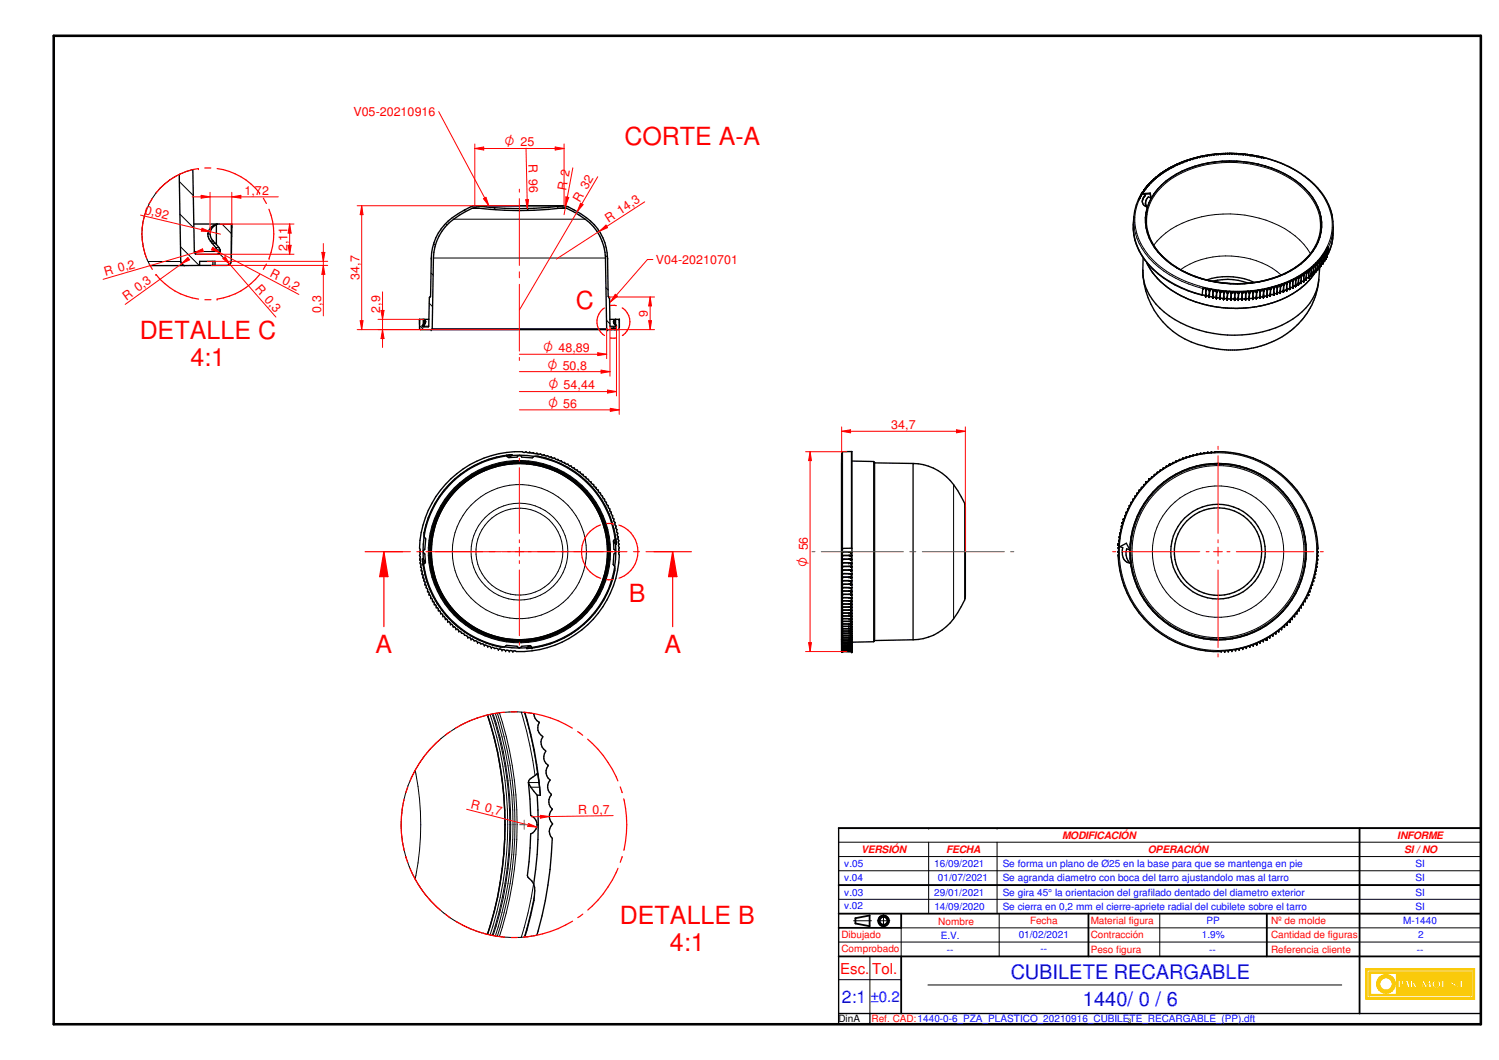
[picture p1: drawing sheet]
<svg xmlns="http://www.w3.org/2000/svg" width="420mm" height="297mm" viewBox="0 0 420 297" stroke-linecap="round" stroke-linejoin="round" font-family="sans-serif">
<defs><g id="words">
<g font-size="7" fill="#f00">
<text x="175.1" y="40.7">CORTE A-A</text>
<text x="161.4" y="86.6">C</text>
<text x="39.2" y="95">DETALLE C</text>
<text x="53.4" y="102.5">4:1</text>
<text x="176.3" y="168.7">B</text>
<text x="105.3" y="183.1">A</text>
<text x="186.2" y="183.1">A</text>
<text x="173.8" y="259">DETALLE B</text>
<text x="187.8" y="266.5">4:1</text>
</g>
<g font-size="5.6" fill="#00f">
<text x="283.3" y="274.4">CUBILETE RECARGABLE</text>
<text x="303.5" y="282">1440/ 0 / 6</text>
</g>
<text font-size="4.9" fill="#00f" x="236" y="281">2:1</text>
<g font-size="4.2" fill="#f00">
<text x="235.5" y="272.9">Esc.</text>
<text x="244.5" y="272.9">Tol.</text>
</g>
<text font-size="4.2" fill="#00f" x="244" y="280.8">±0.2</text>
<g font-size="3.9" fill="#f00">
<text x="141.4" y="41">O 25</text>
<text x="152.3" y="98.6">O 48,89</text>
<text x="153.4" y="103.5">O 50,8</text>
<text x="153.7" y="109.1">O 54,44</text>
<text x="153.6" y="114.2">O 56</text>
<text x="226.4" y="158.8" transform="rotate(-90 226.4 158.8)">O 56</text>
</g>
<g font-size="3.5" fill="#f00">
<text x="99" y="32.6">V05-20210916</text>
<text x="148.2" y="46" transform="rotate(89 148.2 46)">R 96</text>
<text x="158.7" y="53.6" transform="rotate(-79 158.7 53.6)">R 2</text>
<text x="40.4" y="59.9" transform="rotate(13 40.4 59.9)">0,92</text>
<text x="68.5" y="54.5">1,72</text>
<text x="162.5" y="56.8" transform="rotate(-60 162.5 56.8)">R 32</text>
<text x="170.5" y="62.4" transform="rotate(-33 170.5 62.4)">R 14,3</text>
<text x="80.5" y="70.4" transform="rotate(-90 80.5 70.4)">2,11</text>
<text x="29.6" y="77.4" transform="rotate(-16 29.6 77.4)">R 0,2</text>
<text x="75.4" y="77.4" transform="rotate(28 75.4 77.4)">R 0,2</text>
<text x="183.8" y="74">V04-20210701</text>
<text x="71.4" y="81.1" transform="rotate(49 71.4 81.1)">R 0,3</text>
<text x="100.7" y="78.4" transform="rotate(-90 100.7 78.4)">34,7</text>
<text x="35.4" y="84.3" transform="rotate(-36 35.4 84.3)">R 0,3</text>
<text x="90" y="87.7" transform="rotate(-90 90 87.7)">0,3</text>
<text x="106.6" y="87.6" transform="rotate(-90 106.6 87.6)">2,9</text>
<text x="181.6" y="88.8" transform="rotate(-90 181.6 88.8)">9</text>
<text x="249.8" y="120.3">34,7</text>
<text x="131.8" y="226.4" transform="rotate(14 131.8 226.4)">R 0,7</text>
<text x="162.1" y="228.1" transform="rotate(-1 162.1 228.1)">R 0,7</text>
</g>
<g font-size="2.9" fill="#f00">
<text x="241.4" y="239.1">VERSIÓN</text>
<text x="265.2" y="239">FECHA</text>
<text x="297.7" y="235">MODIFICACIÓN</text>
<text x="321.8" y="239">OPERACIÓN</text>
<text x="391.7" y="235.1">INFORME</text>
<text x="393.6" y="239">SI / NO</text>
</g>
<g font-size="2.8" fill="#00f">
<text x="236.6" y="243">v.05</text>
<text x="261.9" y="243">16/09/2021</text>
<text x="281" y="243">Se forma un plano de Ø25 en la base para que se mantenga en pie</text>
<text x="396.8" y="243">SI</text>
<text x="236.6" y="246.8">v.04</text>
<text x="236.6" y="251">v.03</text>
<text x="261.9" y="251">29/01/2021</text>
<text x="262.9" y="247">01/07/2021</text>
<text x="281" y="247">Se agranda diametro con boca del tarro ajustandolo mas al tarro</text>
<text x="281" y="251">Se gira 45° la orientacion del grafilado dentado del diametro exterior</text>
<text x="396.7" y="247">SI</text>
<text x="396.8" y="251">SI</text>
<text x="236.6" y="254.8">v.02</text>
<text x="261.9" y="255">14/09/2020</text>
<text x="281" y="255">Se cierra en 0,2 mm el cierre-apriete radial del cubilete sobre el tarro</text>
<text x="396.7" y="255">SI</text>
<text x="263.7" y="263">E.V.</text>
<text x="285.5" y="262.9">01/02/2021</text>
<text x="336.9" y="263">1.9%</text>
<text x="338.2" y="259">PP</text>
<text x="393.3" y="259">M-1440</text>
<text x="397.5" y="262.9">2</text>
<text x="265.4" y="267">--</text>
<text x="291.7" y="266.9">--</text>
<text x="339" y="267">--</text>
<text x="397.2" y="267.1">--</text>
</g>
<g font-size="2.8" fill="#f00">
<text x="235.9" y="262.9">Dibujado</text>
<text x="263" y="259.1">Nombre</text>
<text x="288.7" y="258.8">Fecha</text>
<text x="305.7" y="258.9">Material figura</text>
<text x="305.7" y="262.8">Contracción</text>
<text x="356.3" y="259">Nº de molde</text>
<text x="356.3" y="262.9">Cantidad de figuras</text>
<text x="235.9" y="266.9">Comprobado</text>
<text x="305.7" y="267">Peso figura</text>
<text x="356.3" y="267">Referencia cliente</text>
<text x="244.3" y="286.4">Ref. CAD:1440-0-6_PZA_PLASTICO_20210916_CUBILETE_RECARGABLE_(PP).dft</text>
</g>
<text font-size="2.8" x="235" y="286.5">DinA</text>
<text font-size="1.7" x="316.1" y="286.8">3</text>
</g></defs>
<path d="M15.1 10h400v277h-400z" fill="none" stroke="#000" stroke-width=".72"/>
<g fill="none" stroke="#000" stroke-width=".51">
<path d="M381.1 232.1v51.9M235.1 256h180M239.8 257.3v1.5M243.7 256.5v3M355.1 256v12M235.1 268h180M235.1 260h17.5"/>
<circle cx="247.7" cy="258" r="1.51"/>
<circle cx="247.7" cy="258.1" r="1.12"/>
</g>
<path d="M235.1 232.1v54.9h180v-54.9M235.1 284h180M243.8 284v3" fill="none" stroke="#000" stroke-width=".38"/>
<path d="M235.1 252h180M239.3 258h5M245.9 258h3.5M247.6 256.3v3.5M280.1 256v12M325.1 256v12M235.1 274.5h17.5M235.1 264h180M252.6 260v8M260.1 276h116" fill="none" stroke="#000" stroke-width=".28"/>
<g fill="#faca0a">
<path d="M382.8 271.4v8.6h30.5v-8.6zM383.2 271.9h29.7v7.7h-29.7z" fill-rule="evenodd"/>
<path d="M383.7 272.3v6.8h28.7v-6.8zM408.2 276.5a.3 .3 0 0 1 .6 0 .3 .3 0 0 1-.6 0zM409.3 274.7h.6v1.9h.8v.2h-1.4zM411 276.4l.3-.1 .1 .4-.4 .1zM384.2 272.8h7.2v5.8h-7.2zM391.9 274.7h.9a.67 .67 0 0 1 .7 .9 .67 .67 0 0 1-1 .4v.8h-.6zM394.1 274.7h.5l.6 2.1h-.6l-.1-.4h-.6l-.2 .4h-.2zM395.3 274.7h.6v1l.8-1h.2l-.5 .7 .8 1.4h-.7l-.4-.9-.2 .9h-.6zM397.3 275.6h.7v.2h-.7zM398.8 274.7h.3l.7 1.4 .8-1.4h.3l.3 2.1h-.7v-1.3l-.7 1.3h-.2l-.7-1.2v1.2h-.5zM401.6 275.2a1.22 1.22 0 0 1 1.8-.3 1.22 1.22 0 0 1 0 1.8 1.22 1.22 0 0 1-1.8-.3l-.2-.4zM404.1 274.7h.6v1.9h.8v.2h-1.4zM406.7 275a.74 .74 0 0 1 .8-.3 .74 .74 0 0 1 .5 .6l-.2 .1a.37 .37 0 0 0-.3-.5 .37 .37 0 0 0-.4 .4l.3 .1a.73 .73 0 0 1 .7 .8 .73 .73 0 0 1-.8 .7 .73 .73 0 0 1-.7-.8h.3a.37 .37 0 0 0 .2 .5 .37 .37 0 0 0 .5-.3l-.2-.2a.75 .75 0 0 1-.7-1.1z" fill-rule="evenodd"/>
</g>
<g fill="none" stroke="#faca0a" stroke-width=".28">
<path d="M391.9 274.7h.9a.6 .6 0 0 1 .7 .5 .6 .6 0 0 1-.6 .7l-.4 .1v.8h-.6zM392.7 276h.1M394.1 274.7h.5l.6 2.1h-.6l-.1-.4h-.6l-.2 .4h-.2zM395.3 274.7h.6v1l.8-1h.2l-.5 .7 .8 1.4h-.7l-.4-.9-.2 .9h-.6zM398.8 274.7h.3l.7 1.4 .8-1.4h.3l.3 2.1h-.7v-1.3l-.7 1.3h-.2l-.7-1.2v1.2h-.5zM406.9 276.3h.1M406.9 276.2v-.1h-.3a.73 .73 0 0 0 .5 .7 .73 .73 0 0 0 .8-.2M406.9 276.3l.1 .3h.3M407.3 276.6h.1M407.4 274.7h.1M407.4 275.4l-.3-.1a.37 .37 0 0 1 .4-.4 .37 .37 0 0 1 .3 .5l.2-.1v-.2a.73 .73 0 0 0-.8-.4 .73 .73 0 0 0-.6 .6l.2 .5 .9 .6M407.4 275.5h.1"/>
<path d="M407.4 275.5a.72 .72 0 0 1 .6 .4 .72 .72 0 0 1-.1 .7M407.7 276.4h.1M407.7 276.4l-.4 .2M407.9 276.6h.1"/>
<circle cx="402.7" cy="275.8" r="1.17"/>
</g>
<path d="M386.4 274.1a2.68 2.68 0 0 1 2.9-.9 2.68 2.68 0 0 1 1.8 2.4h-.9a1.72 1.72 0 0 0-2.6-1.4 1.72 1.72 0 0 0 0 3 1.72 1.72 0 0 0 2.6-1.4h.9a2.66 2.66 0 0 1-3.5 2.4 2.66 2.66 0 0 1-1.2-4.1z" fill-rule="evenodd" fill="#faca0a"/>
<path d="M386.6 273.9a2.68 2.68 0 0 1 2.8-.7 2.68 2.68 0 0 1 1.7 2.4h-.9a1.74 1.74 0 0 0-2.6-1.4 1.74 1.74 0 0 0 0 3 1.74 1.74 0 0 0 2.6-1.4h.9a2.66 2.66 0 0 1-3.7 2.3 2.66 2.66 0 0 1-.8-4.2z" fill="none" stroke="#faca0a" stroke-width=".28"/>
<path d="M392.5 275a.41 .41 0 0 1 .4 .4 .41 .41 0 0 1-.4 .4z" fill-rule="evenodd" fill="#faca0a"/>
<path d="M392.5 275a.41 .41 0 0 1 .4 .4 .41 .41 0 0 1-.4 .4z" fill="none" stroke="#faca0a" stroke-width=".28"/>
<path d="M394.2 275.3l.2 .8h-.5z" fill="#faca0a"/>
<path d="M394.2 275.3l.2 .8h-.5z" fill="none" stroke="#faca0a" stroke-width=".28"/>
<path d="M402.2 275.2a.76 .76 0 0 1 1 .1 .76 .76 0 0 1-.2 1.1 .61 .61 0 0 1-.7 .2 .61 .61 0 0 1-.3-.8z" fill-rule="evenodd" fill="#faca0a"/>
<path d="M382.8 271.4h30.5v8.6h-30.5zM383.2 271.9h29.7v7.7h-29.7zM383.7 272.3h28.7v6.8h-28.7zM384.2 272.8h7.2v5.8h-7.2zM397.3 275.6h.7v.2h-.7zM402.3 275a.79 .79 0 0 1 .9 .8 .79 .79 0 0 1-.9 .8 1.04 1.04 0 0 1 0-1.6zM404.1 274.7h.6v1.9h.8v.2h-1.4zM408.3 276.4a.27 .27 0 0 1 .4 0 .27 .27 0 0 1-.2 .4zM409.3 274.7h.6v1.9h.8v.2h-1.4zM411 276.4l.3-.1 .1 .4-.4 .1z" fill="none" stroke="#faca0a" stroke-width=".28"/>
<path d="M235.1 232.1h180M235.1 248h180M239.8 258.8l3.9 .7M243.7 256.5l-3.9 .8M252.6 256v4M305.1 256v12M252.6 268v16" fill="none" stroke="#000" stroke-width=".51"/>
<g fill="none" stroke="#000" stroke-width=".28">
<path d="M130.1 58.9l.4 .4M133.4 57.7h24.4M138.4 58.2l.6 .6M147.6 58.5l.6 .5M156.1 57.9l.5 .5M120.8 76.5l.6 .6M121.5 72.3h48.2M121.6 68.3l.4 .4M124.9 62.7l.4 .3M127.2 61.4h36.8M169.6 71.5l.7 .6M117.6 91.3l1.1 1.1"/>
<path d="M118.4 91.4h1.8M118.5 91.1h.3M120.3 85l.9 .9M121.1 92.1h48.9M169.8 80.6l.7 .6M170 89.7l1 1.1M171 91.4h1.8M171.8 91.6l.5 .5M172.5 92.2l.1 .2M172.5 91.1h.2M173.6 89.5v.8M142 127.6a27.3 27.3 0 0 0-23.2 22"/>
<path d="M142.1 127.8a27 27 0 0 0-23.2 22.7M142.7 127.5v.7M142.9 127.5v.6M149.7 127.9a27 27 0 0 1 22.7 23.2M150.6 127.8a27.4 27.4 0 0 1 22 23.2M118.5 157.2h.6M118.5 157.5h.7M118.6 158.2a27.2 27.2 0 0 0 22 23.2M118.8 158a27 27 0 0 0 22.7 23.3M166.7 141a25.1 25.1 0 0 0-40.4-2.5 25.1 25.1 0 0 0 9.8 39.3 25.1 25.1 0 0 0 34.5-21.2M167.6 142.7a25.6 25.6 0 0 1 2.9 9.8M170.5 152.5l.1 4.1"/>
<path d="M170.6 152.5a25.1 25.1 0 0 0-36.8-20.1 25.1 25.1 0 0 0-3.7 41.8 25.1 25.1 0 0 0 39.8-13.5l.6-4.1M170.6 154.6l-.1 2M171.9 151.6h.8M172.1 152h.6M172.3 158.7a27 27 0 0 1-23.3 22.7M172.3 159.6a27.3 27.3 0 0 1-23.2 22M148.2 181.1v.6M148.5 180.9v.8M235.1 236h180M235.1 232h180M260.3 232.1h.1M260.3 236v20"/>
<path d="M279.5 232.1h.1M279.5 236v20M235.1 248h180M235.1 244h180M235.1 240h180M243.8 268v16M252.6 260h162.5"/>
<circle cx="145.6" cy="154.6" r="25.4"/>
<circle cx="145.6" cy="154.6" r="24.9"/>
<circle cx="145.6" cy="154.6" r="18.8"/>
<circle cx="145.6" cy="154.6" r="25.6"/>
<circle cx="145.6" cy="154.6" r="25.3"/>
<circle cx="145.6" cy="154.6" r="12.2"/>
<circle cx="145.6" cy="154.6" r="13.6"/>
</g>
<g fill="none" stroke="#000" stroke-width=".38">
<path d="M132.3 58.4l.5-.1a107.3 107.3 0 0 0 25.6 0l.4 .1M132.3 58.4h2.1M132.3 58.4a19 19 0 0 0-9.2 7.8 13.9 13.9 0 0 0-1.6 6.1l-.4 19.8-.2 .3M133.4 57.7a97.6 97.6 0 0 0 24.4 0M156.8 58.4h2M158.8 58.4a18.9 18.9 0 0 1 9.3 7.8 13.9 13.9 0 0 1 1.6 6.1l.3 19.8 .3 .3M118.6 89.5h.1M118.6 89.5v1.4M118.6 89.5l.5 .7M118.6 90.9l-.2 .4M118.7 90.8h.3M118.8 91.1v.2h-.4"/>
<path d="M118.9 90.7h.2M118.9 90.7l-.3 .2M118.9 89.5l.4 .7M119 90.8l-.2 .3M119.1 90.2h.2M119.1 90.2l-.2 .5M119.1 90.7l-.1 .1M119.3 90.2l-.2 .5M120.2 89.5h-2.6l.1 2.8h55.8l.1-2.8h-2.7M170.6 83.2l-.1-.1-.2-10.8a14.7 14.7 0 0 0-7.6-12.4l-4.2-2.2h-25.8a18.8 18.8 0 0 0-10.5 8.9 14.3 14.3 0 0 0-1.3 5.7l-.2 10.8-.4 .3-.1 8-.2 .2h-1.4l-.2-.3M170.7 83.2l.1 .2 .2 8 .1 .2h1.5l.2-.3M171.4 92.4v-.3h1.1v.3"/>
<path d="M171.9 90.2l.2 .5M171.9 90.2h.2M172.1 90.2l.2 .5M172.1 90.7l.1 .1M172.1 90.7h.2M172.2 90.8l.4 .5h.2M172.2 90.8h.3M172.3 90.7l.2 .1M172.3 92.1v.3M172.5 90.8v.1M172.5 89.5v1.4M172.5 89.5l-.4 .3-.2 .4"/>
<path d="M172.5 89.5l-.4 .7M172.5 90.9l.3 .4M172.6 89.5h-.1M142.1 127.6v.1M142.1 127.7l.6 .5M143.5 127.6h2.1l4.1 .3M143.5 127.4v.2M143.5 127.4a27 27 0 0 0-24.7 22.5l.1 .5M143.5 127.4l-1.4 .2M143.5 127.6l-.8 .6M149.5 126.8l-.7 .1-.3-.2-.4 .2-.6-.3-.8 .2-.3-.2a28 28 0 0 0-28.8 27l.2 .3-.2 1.8 .2 .3a1.2 1.2 0 0 0 .1 1.4l-.1 .3M149.5 126.8l.3 .3 .7-.1 .3 .3 .7-.1 .6 .4 .4-.2"/>
<path d="M149.7 127.9l.5-.1a27 27 0 0 1 22.6 24.7M149.7 127.9l-.5 .4-2.9-.2a.71 .71 0 0 0-.7-.4 .71 .71 0 0 0-.7 .4l-2.2 .1M152.5 127.4a.76 .76 0 0 0 1 .3l.6 .4 .4-.1M154.5 128l.2 .3 .8 .1 .2 .3 1.6 .4 .6 .5h.3M158.3 129.6l.5 .5h.4a.69 .69 0 0 0 .9 .5l.2 .3 .6 .2M160.9 131.1l.2 .4 .6 .2M161.8 131.7l.4 .5 .4 .1M162.6 132.3l.4 .6h.4M163.4 133l.1 .3 1.4 1M165 134.4v.3l.6 .3M165.7 135.1l.1 .3 .6 .4M166.4 135.8v.4l.6 .4"/>
<path d="M167.1 136.6v.3l.6 .4 .1 .5 1.1 1.2M168.9 139.1l.2 .6 .3 .2M169.4 139.9v.4l.6 .5M117.8 157.7l.4 1.7-.1 .3M118.1 159.8l.2 .2v.8l.2 .2 .3 1.7a.75 .75 0 0 1 .3 1M118.4 156.6h.2M118.4 156.6a27.1 27.1 0 0 0 22.6 24.8l.4-.1M118.4 156.6l.2 1.6M118.6 156.6l.6 .9M118.9 150.4l-.3 4.2v2M118.9 150.4l.4 .6-.2 2.9a.71 .71 0 0 0-.5 .7 .71 .71 0 0 0 .5 .6l.1 2.3M119.2 157.5l-.5 .6"/>
<path d="M170 140.8v.4l.4 .4 .6 1.7 .3 .2M171.4 143.6l-.1 .3 .4 .6M171.7 144.5l.1 .7 .3 .2a.79 .79 0 0 0 .3 1.1l.3 1.6 .2 .3a.72 .72 0 0 0 .2 1M171.9 151.6l.6 .9M171.9 151.6l.2 2.3a.71 .71 0 0 1 .4 .7 .71 .71 0 0 1-.4 .6l-.2 3 .4 .5M172.3 158.7l.1 .5a27 27 0 0 1-24.8 22.5M172.5 151h.1M172.5 151.1l-.6 .5M172.5 152.5h.3M172.5 152.5v4.2l-.2 2M172.6 151l.2 1.5M173.1 149.4l-.1 .8 .3 .2"/>
<path d="M173.3 150.5l-.1 .6 .2 .3M173.4 151.5l-.1 .6 .2 .3a.8 .8 0 0 0 .1 1.1l-.2 .3 .2 .7M173.6 154.6l-.2 .3 .2 .6a28 28 0 0 1-28.9 27.1l-1.6-.3-.4 .2M119.1 163.7l.4 .6v.4l.4 .5-.1 .4M119.8 165.7l.3 .2 .2 .7 .4 .5v.4M120.7 167.5l.3 .2 .2 .7M121.2 168.4l.5 .5v.3M121.7 169.3l.4 .2 .1 .6M122.3 170.1l.5 .5v.3M122.9 171l.5 .4 .1 .4M123.5 171.8l.6 .4v.4M124.2 172.6l.3 .1 .3 .7"/>
<path d="M124.8 173.4l.6 .3 .1 .4M125.5 174.2h.4l.3 .6M126.3 174.9h.3l.4 .6M127 175.6l.6 .3 .2 .3M127.8 176.2l.6 .3 .2 .3M128.6 176.9l1.5 .8 .1 .3 .4 .1 .5 .5M131.1 178.6h.4l.5 .5M132 179.1h.4l.5 .5a.72 .72 0 0 1 .9 .4h.4l.5 .4h.5l.6 .4 1.6 .4 .3 .2M137.7 181.5l1.7 .2 .3 .3 .7-.1 .3 .3M140.7 182.2l.3-.2 1.7 .5M141.4 181.3l4.2 .3 2-.1M147.6 181.5v.2"/>
<path d="M148.5 180.9l-.9 .6M148.5 180.9l.6 .6M148.5 180.9l-2.2 .2a.74 .74 0 0 1-1.4 0l-2.9-.3-.6 .5M149.2 181.6l-1.6 .1"/>
<circle cx="145.6" cy="154.6" r="24.7"/>
</g>
<g fill="#000">
<circle cx="120.9" cy="72.3" r=".19"/>
<circle cx="170.3" cy="72.3" r=".19"/>
<circle cx="117.6" cy="89.5" r=".19"/>
<circle cx="118.8" cy="91.2" r=".19"/>
<circle cx="118.8" cy="91.1" r=".19"/>
<circle cx="118.8" cy="91.3" r=".19"/>
<circle cx="120.9" cy="92.4" r=".19"/>
<circle cx="170.3" cy="92.4" r=".19"/>
<circle cx="170.7" cy="83.2" r=".19"/>
<circle cx="172.5" cy="91.1" r=".19"/>
<circle cx="173.6" cy="89.5" r=".19"/>
<circle cx="142.1" cy="127.7" r=".19"/>
<circle cx="148.5" cy="126.7" r=".19"/>
<circle cx="149.5" cy="126.8" r=".19"/>
<circle cx="150.5" cy="127" r=".19"/>
<circle cx="152.5" cy="127.4" r=".19"/>
<circle cx="154.5" cy="128" r=".19"/>
<circle cx="156.4" cy="128.7" r=".19"/>
<circle cx="157.3" cy="129.1" r=".19"/>
<circle cx="158.2" cy="129.6" r=".19"/>
<circle cx="160.9" cy="131.1" r=".19"/>
<circle cx="161.7" cy="131.7" r=".19"/>
<circle cx="162.6" cy="132.3" r=".19"/>
<circle cx="163.4" cy="132.9" r=".19"/>
<circle cx="164.2" cy="133.6" r=".19"/>
<circle cx="164.9" cy="134.3" r=".19"/>
<circle cx="165.6" cy="135" r=".19"/>
<circle cx="166.4" cy="135.8" r=".19"/>
<circle cx="167" cy="136.6" r=".19"/>
<circle cx="167.7" cy="137.3" r=".19"/>
<circle cx="168.3" cy="138.2" r=".19"/>
<circle cx="168.9" cy="139" r=".19"/>
<circle cx="169.4" cy="139.9" r=".19"/>
<circle cx="117.6" cy="156.7" r=".19"/>
<circle cx="117.8" cy="157.7" r=".19"/>
<circle cx="117.9" cy="158.7" r=".19"/>
<circle cx="118.1" cy="159.8" r=".19"/>
<circle cx="118.6" cy="158.1" r=".19"/>
<circle cx="118.7" cy="158.1" r=".19"/>
<circle cx="170" cy="140.8" r=".19"/>
<circle cx="170.9" cy="142.6" r=".19"/>
<circle cx="171.3" cy="143.5" r=".19"/>
<circle cx="171.7" cy="144.5" r=".19"/>
<circle cx="172.5" cy="151.1" r=".19"/>
<circle cx="172.7" cy="147.4" r=".19"/>
<circle cx="173.1" cy="149.4" r=".19"/>
<circle cx="173.3" cy="150.4" r=".19"/>
<circle cx="173.4" cy="151.4" r=".19"/>
<circle cx="173.6" cy="154.5" r=".19"/>
<circle cx="118.3" cy="160.8" r=".19"/>
<circle cx="118.5" cy="161.8" r=".19"/>
<circle cx="119.1" cy="163.7" r=".19"/>
<circle cx="119.8" cy="165.7" r=".19"/>
<circle cx="120.3" cy="166.6" r=".19"/>
<circle cx="120.7" cy="167.5" r=".19"/>
<circle cx="121.2" cy="168.4" r=".19"/>
<circle cx="121.7" cy="169.3" r=".19"/>
<circle cx="122.3" cy="170.1" r=".19"/>
<circle cx="122.9" cy="171" r=".19"/>
<circle cx="123.5" cy="171.8" r=".19"/>
<circle cx="124.2" cy="172.6" r=".19"/>
<circle cx="124.8" cy="173.4" r=".19"/>
<circle cx="125.5" cy="174.2" r=".19"/>
<circle cx="126.3" cy="174.9" r=".19"/>
<circle cx="127" cy="175.6" r=".19"/>
<circle cx="127.8" cy="176.2" r=".19"/>
<circle cx="128.6" cy="176.9" r=".19"/>
<circle cx="131.1" cy="178.6" r=".19"/>
<circle cx="132" cy="179.1" r=".19"/>
<circle cx="133.8" cy="180" r=".19"/>
<circle cx="135.8" cy="180.8" r=".19"/>
<circle cx="136.7" cy="181.1" r=".19"/>
<circle cx="137.7" cy="181.5" r=".19"/>
<circle cx="139.7" cy="182" r=".19"/>
<circle cx="140.7" cy="182.2" r=".19"/>
<circle cx="141.7" cy="182.3" r=".19"/>
<circle cx="142.7" cy="182.5" r=".19"/>
<circle cx="143.8" cy="182.5" r=".19"/>
<circle cx="149.1" cy="181.5" r=".19"/>
</g>
<g fill="none" stroke="#f00" stroke-width=".28">
<path d="M145.6 53v.8M145.6 55.7v18.7M145.6 76.2v1.7M145.6 79.7v18.7M105.9 92.4h39.7M105.9 89.5h13M107.2 92.4l.4 2.5h-.8zM145.6 100.2v.8M145.6 128.4v.8M145.6 131.1v18.4M119.4 154.6h.9M122 154.6h18.5"/>
<path d="M142.3 154.6h.8M144.3 154.6h2.5M145.6 151.3v.8M145.6 153.3v2.5M145.6 157.1v.8M145.6 159.7v18.4M148.1 154.6h.8M150.7 154.6h18.4M170.9 154.6h.9M145.6 179.9v.9"/>
</g>
<path d="M107.2 92.4l.4 2.5h-.8z" fill="#f00"/>
<path d="M106.8 87h.8l-.4 2.5z" fill="none" stroke="#f00" stroke-width=".28"/>
<path d="M106.8 87h.8l-.4 2.5z" fill="#f00"/>
<path d="M107.2 81.8v15.6M173.6 92.1v24M171.1 114.4l2.5 .5-2.5 .4z" fill="none" stroke="#f00" stroke-width=".28"/>
<path d="M171.1 114.4l2.5 .5-2.5 .4z" fill="#f00"/>
<path d="M172.8 91.4v19.6M145.6 114.9h28M170.3 109.3l2.5 .4-2.5 .5z" fill="none" stroke="#f00" stroke-width=".28"/>
<path d="M170.3 109.3l2.5 .4-2.5 .5z" fill="#f00"/>
<path d="M167.5 98.8l2.5 .5-2.5 .4zM170 92.1v8.4M145.6 109.7h27.2" fill="none" stroke="#f00" stroke-width=".28"/>
<path d="M167.5 98.8l2.5 .5-2.5 .4z" fill="#f00"/>
<path d="M145.6 99.3h24.4M235.9 119.6v7.3M270.6 119.6v35M235.9 120.9l2.5-.5v.9z" fill="none" stroke="#f00" stroke-width=".28"/>
<g fill="none" stroke="#000" stroke-width=".28">
<path d="M235.9 126.9v55.4M236.2 126.6v27.1M244.9 129.3v50.5M245.2 129.7v49.8M267.3 135.8v37.6M317.6 139.9l-.1 .1M318.2 139l-.1 .1M318.8 138.2l-.1 .1M319.4 137.3l-.1 .1M320 136.5l-.1 .2M320.7 135.8h-.1M321.4 135l-.1 .1"/>
<path d="M322.1 134.3l-.1 .1M322.9 133.6l-.1 .1M323.7 132.9l-.2 .1M324.5 132.3l-.2 .1M325.3 131.7l-.1 .1M326.1 131.1l-.1 .1M327 130.6h-.1M327.9 130.1h-.1M328.8 129.6l-.1 .1M329.7 129.2h-.1M330.7 128.7l-.1 .1M331.6 128.4h-.1"/>
<path d="M332.6 128l-.1 .1M333.6 127.7l-.2 .1M334.4 127.5h.1M335.6 127.2l-.2 .1M336.6 127h-.1M337.5 126.9h.1M338.5 126.7h.1M339.5 126.7h.1M340.5 126.6a28 28 0 0 1 28.9 27.1M236.2 154.6v.1M236.2 155.6v.1M236.2 156.6v.2"/>
<path d="M236.2 157.6v.2M236.2 158.7v.1M236.2 159.7v.1M237.9 154.6h.9M237.9 154.7h.9M237.9 155.6h.9M237.9 155.7h.9M237.9 156.7h.9M237.9 157.7h.9M237.9 158.7h.9M237.9 159.7h.9M237.9 159.8h.9"/>
<path d="M270.4 141v27.1M313.4 155.5a28 28 0 0 0 28.9 27M313.4 153.5h.1M313.4 154.5v.1M313.5 152.4v.1M313.6 151.4v.1M313.7 150.4v.1M313.9 149.4v.1M314.1 148.4v.1M314.4 147.4l-.1 .1M314.7 146.4l-.1 .1M314.9 145.4v.1"/>
<path d="M315.3 144.4v.2M315.7 143.5v.1M316.1 142.6v.1M316.6 141.6l-.1 .1M317.1 140.8h-.1M368.9 159.7v.1M369.1 158.7v.1M369.2 157.6v.2M369.3 156.6v.2M369.4 154.6v.1M369.4 155.6l-.1 .1M236.2 160.7v.1"/>
<path d="M236.2 161.7v.1M236.2 162.7v.1M236.2 163.7h.1M236.2 164.6v.1M236.2 165.6v.1M236.2 166.5v.1M236.2 167.4v.1M236.2 168.3v.1M236.2 169.2v.1M236.2 170.1v.1M236.2 170.9v.1M236.2 171.7v.1"/>
<path d="M236.2 172.6h.1M236.2 173.3v.1M236.2 174.1v.1M236.2 174.8v.1M236.2 175.5v.1M236.2 176.1v.1M236.2 176.8v.1M236.2 177.4v.1M236.2 178v.1M236.2 179v.1M237.9 160.7h.9M237.9 161.7h.9"/>
<path d="M237.9 162.7h.9M237.9 162.8h.9M237.9 163.7h.9M237.9 164.6h.9M237.9 164.7h.9M237.9 165.6h.9M237.9 165.7h.9M237.9 166.5h.9M237.9 167.5h.9M237.9 168.4h.9M237.9 169.2h.9M237.9 169.3h.9"/>
<path d="M237.9 170.1h.9M237.9 170.9h.9M237.9 171.8h.9M237.9 172.6h.9M237.9 173.4h.9M237.9 174.1h.9M237.9 174.8h.9M237.9 175.5h.9M237.9 176.2h.9M237.9 176.8h.9M237.9 177.4h.9M237.9 178h.9"/>
<path d="M237.9 178.6h.9M237.9 179.1h.9M237.9 179.6h.9M353.2 180h-.1M354.1 179.5l-.1 .1M355 179l-.1 .1M355.9 178.5l-.1 .1M356.8 178l-.1 .1M357.6 177.4l-.1 .1M358.4 176.8l-.1 .1M359.2 176.1l-.1 .1M360 175.5l-.1 .1"/>
<path d="M360.8 174.8l-.1 .1M361.5 174.1l-.1 .1M362.2 173.3l-.1 .1M362.9 172.6h-.1M363.5 171.7v.1M364.1 170.9v.1M364.7 170.1l-.1 .1M365.3 169.2l-.1 .1M365.8 168.3l-.1 .1M366.3 167.4l-.1 .1M366.7 166.5v.1M367.1 165.6v.1"/>
<path d="M367.5 164.6v.1M367.9 163.7h.1M368.2 162.7v.1M368.5 161.7v.1M368.7 160.7v.1M237.9 180h.9M237.9 180.4h.9M237.9 180.8h.9M237.9 181.1h.9M237.9 181.4h.9M237.9 181.7h.9M237.9 181.9h.9"/>
<path d="M237.9 182.2h.9M237.9 182.3h.9M237.9 182.5h.9M343.2 182.5h.1M344.2 182.4h.1M345.2 182.3h.1M346.4 182.1l-.2 .1M347.4 181.9h-.2M348.3 181.7h.1M349.4 181.4h-.2M350.3 181.1h-.1M351.3 180.8h-.1"/>
<path d="M352.2 180.4h.1"/>
<circle cx="341.4" cy="154.6" r="24.5"/>
<circle cx="341.4" cy="154.6" r="24.1"/>
<circle cx="341.4" cy="154.6" r="18.4"/>
<circle cx="341.4" cy="154.6" r="27.7"/>
</g>
<g fill="none" stroke="#000" stroke-width=".38">
<path d="M238.7 126.5l-2.5 .1-.3 .3v52.4v3l.3 .3M238.7 126.5l.1 56h-2.6M238.7 126.5v27.1M238.8 129.2l6.1 .1 .1 .2v50.2l-6.2 .3M245 129.5l.2 .2 10.7 .2M255.9 129.9v49.4M255.9 129.9a15.3 15.3 0 0 1 13.5 9.3l1 1.8 .2 1.1-.1 25.5a18.9 18.9 0 0 1-8.8 10.4 14.3 14.3 0 0 1-5.8 1.3M317.5 140l-.1 .6-.3 .2M318.1 139.1v.3l-.5 .5M318.7 138.3l-.2 .6-.3 .1M319.3 137.4l-.2 .6-.3 .2M319.9 136.7l-.5 .6"/>
<path d="M320.6 135.8l-.3 .6-.3 .1M321.3 135.1l-.3 .6-.3 .1M321.9 139.4l-2.3 3.4M321.9 139.4l-2.2 3.4M322 134.4l-.1 .3-.5 .3M322.8 133.7l-.4 .5-.3 .1M323.5 133l-.3 .6h-.3M324.3 132.4l-.3 .5h-.3M324.7 136.4l-2.8 3M325.2 131.8l-.1 .3-.6 .2M326 131.2l-.1 .3-.6 .2M326.3 135.1l-1.7 1.3-2.7 3"/>
<path d="M326.9 130.6l-.2 .3-.6 .2M327.8 130.1l-.2 .3-.6 .2M328.7 129.7l-.5 .4h-.3M329.6 129.2l-.5 .4h-.3M329.6 132.8l-3.4 2.3M330.6 128.8l-.2 .2-.7 .2M331.5 128.4l-.5 .4-.3-.1M332.6 128l-.3 .3-.7 .1M333.4 127.8l-.5 .3-.3-.1M334.4 127.5l-.2 .2h-.6M335.4 130.6l-2 .6-3.8 1.6M335.4 130.6a24.4 24.4 0 0 1 12.1 0"/>
<path d="M335.4 130.6l-3.9 1.4-1.9 .9M335.4 127.3l-.5 .3-.4-.1M336.5 127l-.3 .3-.6-.1M337.5 126.9l-.6 .2-.4-.1M337.5 126.8h.1M338.5 126.7l-.3 .3-.6-.1M338.5 126.7h.1M339.5 126.7l-.6 .2-.3-.2M340.5 126.6l-.3 .2-.6-.1M340.6 126.6a28.1 28.1 0 0 1 28.8 27M347.5 130.6l3.9 1.4M347.5 130.6l3.8 1.4"/>
<path d="M351.4 132l3.5 1.9M354.9 133.9l1.7 1.2M354.9 133.9l3.3 2.5M358.1 136.4a25.9 25.9 0 0 1 6.7 10.2M358.2 136.4a25.3 25.3 0 0 1 5 6.4M235.9 157l.1 .4M235.9 158l.1 .5M236 153.8v.6M236 154.9v.5M236 155.8v.6M236 158.9v.6M236 159.9v.6"/>
<path d="M236.2 159.7h2.3M236.2 158.7h1.7M236.2 157.6l1.7 .1M236.2 156.6l1.7 .1M236.2 155.6l2.2 .1M236.2 154.6h2.2M237.9 158.7l-1.7 .1M237.9 158.7h.7M237.9 156.7l-1.7 .1M237.9 156.7h.7M237.9 157.7h.7M238.6 159.8h-2.4"/>
<path d="M238.6 157.7l-2.4 .1M238.6 155.7h-2.4M238.6 154.6l-2.4 .1M238.7 153.6h.1M238.7 153.6l-2.5 .1M313.4 155.5a28 28 0 0 0 28.9 27.1M313.4 154.6l.2 .3-.2 .6M313.5 152.5l.1 1.7-.2 .3M313.6 151.5l.1 .3-.2 .6M313.7 150.5l.1 .6-.2 .3M313.9 153.2l1.8-1 1 1.9-.9-.3a3.9 3.9 0 0 0 1 4.1 2.93 2.93 0 0 1-2.2-3.8l.1-.6zM313.9 149.5v.6l-.2 .3"/>
<path d="M314.3 147.5v.6l-.2 .4 .1 .3-.3 .6M314.6 146.5v.7l-.2 .2M314.9 145.5l.1 .3-.3 .6M315.3 144.6l-.1 .6-.3 .2M315.7 143.6v.3l-.4 .5M316.1 142.7l-.1 .6-.3 .2M316.8 152.5a24.6 24.6 0 0 0 .6 8.2M316.8 152.5l-.1 2.1M317 158.7l.4 2M317 140.8v.4l-.9 1.4M317.4 148.5l-.6 4M318 146.6l-.6 1.9"/>
<path d="M318.8 144.7l-.8 1.9M319.7 142.8l-1.7 3.8M364.8 146.6l1 3.9M364.8 146.6l.9 3.9M365.7 150.5a21.9 21.9 0 0 1 0 8.2M365.7 158.7l-.9 3.9M365.8 158.7l-1 3.9M365.8 150.5l.2 2M366 156.6l-.2 2.1M368.9 159.8l-.3 .6 .1 .3M369.1 158.8l-.2 .2v.7M369.2 157.8l-.2 .2 .1 .7"/>
<path d="M369.3 156.8l-.2 .6 .1 .2M369.4 154.7l-.2 .3 .1 1.6M369.4 153.7l-.2 .3 .2 .6M369.4 154.6v.1M235.9 161l.1 .5M235.9 164.9l.1 .5M235.9 165.9l.1 .4M235.9 166.8l.1 .5M235.9 167.7l.1 .4M235.9 168.6l.1 .4M235.9 169.5l.1 .3M235.9 170.3l.1 .4"/>
<path d="M235.9 171.1l.1 .5M235.9 171.9l.1 .5M235.9 172.8l.1 .3M235.9 173.6l.1 .3M235.9 174.2l.1 .4M235.9 175l.1 .3M235.9 175.7l.1 .2M235.9 176.4l.1 .2M235.9 177h.1M235.9 177.6l.1 .2M235.9 178.1l.1 .2M235.9 178.7v.1"/>
<path d="M235.9 179.6l.1 .2M235.9 179.2l.1 .1M235.9 177.1l.1 .2M236 161.9v.6M236 162.9v.6M236 163.9v.6M236 169.4l-.1 .1M236 165.8l-.1 .1M236.2 171.8h2.6M236.2 172.6h2.6M236.2 173.4h2.6M236.2 180h.6"/>
<path d="M236.2 179.6h2.3M236.2 179.5l1.7 .1M236.2 179.1h2.6M236.2 179l2.4 .1M236.2 178.1h2.6M236.2 178l2.3 .1M236.2 177.5h2.6M236.2 177.4l2 .1M236.2 176.9h2.6M236.2 176.8h2.3M236.2 176.2h2.6M236.2 176.1l2.4 .1"/>
<path d="M236.2 175.6h2.6M236.2 175.5h1.7M236.2 174.9h2.6M236.2 174.8h1.7M236.2 174.2h2.6M236.2 174.1h1.7M236.2 173.3l2.3 .1M236.2 172.6h2.2M236.2 171.7l1.7 .1M236.2 170.9l2.2 .1M236.2 170.1h2.2M236.2 169.3h2.3"/>
<path d="M236.2 169.2h2.3M236.2 168.3l1.7 .1M236.2 167.5h2.4M236.2 167.4l2.3 .1M236.2 166.6h2.4M236.2 166.5h1.7M236.2 165.7h2.3M236.2 165.6h2.3M236.2 164.6l2.3 .1M236.2 163.7h2.2M236.2 162.7h2.2M236.2 161.7h1.7"/>
<path d="M236.2 160.7h1.7M237.9 161.8h-1.7M237.9 161.7l.6 .1M237.9 174.8l.5 .1M238.3 164.7h-2.1M238.4 174.1l-.2 .1M238.5 175.5v.1M238.5 160.7l-2.3 .1M238.5 168.4h-2.3M238.5 163.7h-2.3M238.5 162.7l-2.3 .1M238.6 178.6h-2.4h2.3"/>
<path d="M238.6 178.6h.2M238.6 170.1l-2.4 .1M238.6 179.6h.2M238.8 171h-2.6M255.9 179.3l-10.9 .3M317.4 160.7l.6 1.9M318 162.6l1.6 3.8M318 162.6l1.7 3.7M319.6 166.4l2.3 3.4 1.3 1.5M323.2 171.3a27.4 27.4 0 0 0 6.4 5M324.6 172.8l3.3 2.5 1.7 1M329.6 176.3l3.8 1.7 2 .6"/>
<path d="M329.6 176.3l1.9 .9 3.9 1.3M335.4 178.6l4 .6M345.5 179l-2.1 .2M345.5 178.9l-4.1 .4-2-.1M347.5 178.5l-2 .5M351.3 177.2l-3.8 1.3M351.4 177.2l-3.9 1.4M353.2 176.3l-1.8 .9M354 179.6l-.6 .1-.2 .3M354.9 179.1l-.6 .1-.2 .3M355.8 178.6h-.3l-.5 .4M356.6 174.1l-3.4 2.2"/>
<path d="M356.7 178.1l-.6 .1-.2 .3M357.5 177.5l-.6 .2-.1 .3M358.3 176.9l-.6 .2-.1 .3M359.1 176.2l-.3 .1-.4 .5M359.6 171.3a27.4 27.4 0 0 1-6.4 5M359.9 175.6h-.3l-.4 .5M360.7 174.9l-.6 .3-.1 .3M360.9 169.8l-1.3 1.5M361.4 174.2h-.3l-.3 .6M362.1 173.4l-.3 .1-.3 .6M362.8 172.6l-.3 .1-.3 .6M363.5 171.8l-.5 .4-.1 .4"/>
<path d="M364 164.5l-1.9 3.6M364.1 164.5l-.9 1.9-2.3 3.4M364.1 171l-.3 .2-.3 .5M364.6 170.2l-.2 .1-.3 .6M364.8 162.6l-.7 1.9M365.2 169.3l-.3 .2-.2 .6M365.7 168.4l-.2 .2-.2 .6M366.2 167.5l-.4 .5v.3M366.7 166.6l-.4 .5v.3M367.1 165.7l-.3 .2-.1 .6M367.5 164.7l-.4 .5v.4M367.6 164.6l-.1 .1"/>
<path d="M367.9 163.7l-.3 .3-.1 .6M368.2 162.8l-.3 .2v.7M368.5 161.8l-.4 .5 .1 .5M368.7 160.8l-.2 .2v.7M235.9 181.7l.1 .1M235.9 180.8l.1 .1M235.9 180.5l.1 .1M236.2 182.5l2.6 .1M236.2 182.4l2.6 .1M236.2 182.2h2.6M236.2 182.1l.6 .1M236.2 181.9l2.6 .1"/>
<path d="M236.2 181.9h.6M236.2 181.7h2.6M236.2 181.7h1.3M236.2 181.1h2.3M236.2 181.1h1.3M236.2 180.8h2.6M236.2 180.4l2.6 .1M236.2 180.4h1.3M236.2 180h2.3M236.8 181.4l2 .1M236.8 180h.6M236.8 181.4h-.6l2.2 .1"/>
<path d="M236.8 180.8h.7M237.4 181.9l.3 .1M237.9 182.3h-1.7h2.6M238 181.1l.5 .1M238.2 181.9l.2 .1M238.3 180.4l.1 .1M238.6 181.2h.2M238.6 180h.2M343.2 182.5l-.6-.1-.3 .1M344.2 182.4l-.3-.1-.6 .2M344.2 182.5h.1M345.2 182.3l-.9 .1"/>
<path d="M345.3 182.3h.1M346.2 182.2l-.6-.1-.3 .2M346.3 182.2h.1M347.2 181.9h-.6l-.2 .2M348.3 181.7h-.7l-.2 .2M349.2 181.4l-.9 .3M350.2 181.1l-.6 .1-.2 .2M351.2 180.8h-.6l-.3 .3M352.2 180.4h-.4l-.5 .4M353.1 180l-.6 .1-.3 .3"/>
<circle cx="341.4" cy="154.6" r="12.3"/>
<circle cx="341.4" cy="154.6" r="13.3"/>
</g>
<g fill="#000">
<circle cx="317.5" cy="140" r=".19"/>
<circle cx="317.5" cy="139.9" r=".19"/>
<circle cx="317.6" cy="139.9" r=".19"/>
<circle cx="318.1" cy="139.1" r=".19"/>
<circle cx="318.1" cy="139" r=".19"/>
<circle cx="318.7" cy="138.2" r=".19"/>
<circle cx="318.7" cy="138.3" r=".19"/>
<circle cx="319.3" cy="137.4" r=".19"/>
<circle cx="319.3" cy="137.3" r=".19"/>
<circle cx="319.9" cy="136.6" r=".19"/>
<circle cx="319.9" cy="136.7" r=".19"/>
<circle cx="320.6" cy="135.8" r=".19"/>
<circle cx="321.3" cy="135.1" r=".19"/>
<circle cx="321.3" cy="135" r=".19"/>
<circle cx="322" cy="134.4" r=".19"/>
<circle cx="322" cy="134.3" r=".19"/>
<circle cx="322.1" cy="134.3" r=".19"/>
<circle cx="322.8" cy="133.6" r=".19"/>
<circle cx="322.8" cy="133.7" r=".19"/>
<circle cx="323.5" cy="133" r=".19"/>
<circle cx="323.6" cy="133" r=".19"/>
<circle cx="323.6" cy="132.9" r=".19"/>
<circle cx="324.3" cy="132.4" r=".19"/>
<circle cx="324.4" cy="132.3" r=".19"/>
<circle cx="325.2" cy="131.7" r=".19"/>
<circle cx="325.2" cy="131.8" r=".19"/>
<circle cx="326" cy="131.2" r=".19"/>
<circle cx="326" cy="131.1" r=".19"/>
<circle cx="326.1" cy="131.1" r=".19"/>
<circle cx="326.9" cy="130.6" r=".19"/>
<circle cx="327" cy="130.6" r=".19"/>
<circle cx="327.8" cy="130.1" r=".19"/>
<circle cx="327.8" cy="130" r=".19"/>
<circle cx="327.9" cy="130" r=".19"/>
<circle cx="328.7" cy="129.6" r=".19"/>
<circle cx="328.7" cy="129.7" r=".19"/>
<circle cx="329.6" cy="129.2" r=".19"/>
<circle cx="329.7" cy="129.1" r=".19"/>
<circle cx="330.6" cy="128.7" r=".19"/>
<circle cx="330.6" cy="128.8" r=".19"/>
<circle cx="331.5" cy="128.4" r=".19"/>
<circle cx="331.6" cy="128.4" r=".19"/>
<circle cx="332.5" cy="128.1" r=".19"/>
<circle cx="332.6" cy="128" r=".19"/>
<circle cx="333.4" cy="127.8" r=".19"/>
<circle cx="333.5" cy="127.7" r=".19"/>
<circle cx="334.4" cy="127.5" r=".19"/>
<circle cx="334.5" cy="127.4" r=".19"/>
<circle cx="335.4" cy="127.3" r=".19"/>
<circle cx="335.5" cy="127.2" r=".19"/>
<circle cx="336.5" cy="127" r=".19"/>
<circle cx="337.5" cy="126.9" r=".19"/>
<circle cx="337.6" cy="126.8" r=".19"/>
<circle cx="338.5" cy="126.7" r=".19"/>
<circle cx="338.6" cy="126.7" r=".19"/>
<circle cx="339.5" cy="126.7" r=".19"/>
<circle cx="339.5" cy="126.6" r=".19"/>
<circle cx="339.6" cy="126.6" r=".19"/>
<circle cx="340.5" cy="126.6" r=".19"/>
<circle cx="236" cy="157.5" r=".19"/>
<circle cx="236" cy="159" r=".19"/>
<circle cx="236" cy="159.5" r=".19"/>
<circle cx="236" cy="156.9" r=".19"/>
<circle cx="236" cy="157.4" r=".19"/>
<circle cx="236" cy="156.4" r=".19"/>
<circle cx="236" cy="157.9" r=".19"/>
<circle cx="236" cy="158.5" r=".19"/>
<circle cx="236" cy="155.9" r=".19"/>
<circle cx="236" cy="156.5" r=".19"/>
<circle cx="236" cy="155.4" r=".19"/>
<circle cx="236" cy="153.8" r=".19"/>
<circle cx="236" cy="154.4" r=".19"/>
<circle cx="236" cy="154.8" r=".19"/>
<circle cx="236" cy="159.9" r=".19"/>
<circle cx="236" cy="158.9" r=".19"/>
<circle cx="236" cy="155.5" r=".19"/>
<circle cx="236" cy="159.6" r=".19"/>
<circle cx="236" cy="158.6" r=".19"/>
<circle cx="236" cy="156.8" r=".19"/>
<circle cx="236" cy="154.5" r=".19"/>
<circle cx="236" cy="157.6" r=".19"/>
<circle cx="236" cy="155.8" r=".19"/>
<circle cx="236" cy="158.8" r=".19"/>
<circle cx="236" cy="156.6" r=".19"/>
<circle cx="236" cy="154.7" r=".19"/>
<circle cx="236" cy="155.6" r=".19"/>
<circle cx="236" cy="159.8" r=".19"/>
<circle cx="236" cy="155.7" r=".19"/>
<circle cx="236" cy="153.7" r=".19"/>
<circle cx="236" cy="157.8" r=".19"/>
<circle cx="236.1" cy="157.6" r=".19"/>
<circle cx="236.1" cy="156.8" r=".19"/>
<circle cx="236.1" cy="154.6" r=".19"/>
<circle cx="236.1" cy="158.8" r=".19"/>
<circle cx="236.1" cy="156.6" r=".19"/>
<circle cx="236.1" cy="159.8" r=".19"/>
<circle cx="236.1" cy="159.6" r=".19"/>
<circle cx="236.1" cy="157.8" r=".19"/>
<circle cx="236.1" cy="158.6" r=".19"/>
<circle cx="236.1" cy="154.7" r=".19"/>
<circle cx="236.1" cy="153.7" r=".19"/>
<circle cx="236.1" cy="155.7" r=".19"/>
<circle cx="236.1" cy="155.6" r=".19"/>
<circle cx="236.1" cy="158.7" r=".19"/>
<circle cx="236.1" cy="159.7" r=".19"/>
<circle cx="236.2" cy="154.7" r=".19"/>
<circle cx="236.2" cy="159.8" r=".19"/>
<circle cx="236.2" cy="158.8" r=".19"/>
<circle cx="236.2" cy="157.8" r=".19"/>
<circle cx="236.2" cy="155.7" r=".19"/>
<circle cx="236.2" cy="156.8" r=".19"/>
<circle cx="236.2" cy="153.7" r=".19"/>
<circle cx="237.9" cy="157.7" r=".19"/>
<circle cx="238.2" cy="155.7" r=".19"/>
<circle cx="238.3" cy="154.6" r=".19"/>
<circle cx="238.3" cy="156.7" r=".19"/>
<circle cx="238.4" cy="156.7" r=".19"/>
<circle cx="238.4" cy="155.7" r=".19"/>
<circle cx="238.4" cy="154.6" r=".19"/>
<circle cx="238.5" cy="157.7" r=".19"/>
<circle cx="238.5" cy="154.6" r=".19"/>
<circle cx="238.5" cy="156.7" r=".19"/>
<circle cx="238.5" cy="155.7" r=".19"/>
<circle cx="238.5" cy="159.7" r=".19"/>
<circle cx="238.5" cy="158.7" r=".19"/>
<circle cx="238.6" cy="159.7" r=".19"/>
<circle cx="238.6" cy="158.7" r=".19"/>
<circle cx="238.6" cy="157.7" r=".19"/>
<circle cx="238.6" cy="156.7" r=".19"/>
<circle cx="238.6" cy="159.8" r=".19"/>
<circle cx="238.6" cy="155.7" r=".19"/>
<circle cx="238.6" cy="154.6" r=".19"/>
<circle cx="238.8" cy="156.7" r=".19"/>
<circle cx="238.8" cy="159.8" r=".19"/>
<circle cx="238.8" cy="157.7" r=".19"/>
<circle cx="238.8" cy="158.7" r=".19"/>
<circle cx="313.4" cy="155.5" r=".19"/>
<circle cx="313.4" cy="154.5" r=".19"/>
<circle cx="313.4" cy="154.6" r=".19"/>
<circle cx="313.4" cy="153.5" r=".19"/>
<circle cx="313.5" cy="152.4" r=".19"/>
<circle cx="313.5" cy="152.5" r=".19"/>
<circle cx="313.6" cy="151.4" r=".19"/>
<circle cx="313.6" cy="151.5" r=".19"/>
<circle cx="313.7" cy="150.5" r=".19"/>
<circle cx="313.7" cy="150.4" r=".19"/>
<circle cx="313.8" cy="149.4" r=".19"/>
<circle cx="313.9" cy="149.4" r=".19"/>
<circle cx="313.9" cy="149.5" r=".19"/>
<circle cx="314.1" cy="148.5" r=".19"/>
<circle cx="314.1" cy="148.4" r=".19"/>
<circle cx="314.3" cy="147.4" r=".19"/>
<circle cx="314.3" cy="147.5" r=".19"/>
<circle cx="314.6" cy="146.5" r=".19"/>
<circle cx="314.6" cy="146.4" r=".19"/>
<circle cx="314.9" cy="145.4" r=".19"/>
<circle cx="314.9" cy="145.5" r=".19"/>
<circle cx="315.2" cy="144.5" r=".19"/>
<circle cx="315.3" cy="144.6" r=".19"/>
<circle cx="315.3" cy="144.5" r=".19"/>
<circle cx="315.6" cy="143.6" r=".19"/>
<circle cx="315.7" cy="143.6" r=".19"/>
<circle cx="315.7" cy="143.5" r=".19"/>
<circle cx="316" cy="142.6" r=".19"/>
<circle cx="316.1" cy="142.6" r=".19"/>
<circle cx="316.1" cy="142.7" r=".19"/>
<circle cx="316.5" cy="141.7" r=".19"/>
<circle cx="316.6" cy="141.6" r=".19"/>
<circle cx="317" cy="140.8" r=".19"/>
<circle cx="368.9" cy="159.8" r=".19"/>
<circle cx="368.9" cy="159.7" r=".19"/>
<circle cx="369" cy="159.7" r=".19"/>
<circle cx="369.1" cy="158.7" r=".19"/>
<circle cx="369.2" cy="157.6" r=".19"/>
<circle cx="369.3" cy="157.7" r=".19"/>
<circle cx="369.3" cy="156.6" r=".19"/>
<circle cx="369.3" cy="156.7" r=".19"/>
<circle cx="369.4" cy="155.7" r=".19"/>
<circle cx="369.4" cy="154.6" r=".19"/>
<circle cx="369.4" cy="155.6" r=".19"/>
<circle cx="369.4" cy="153.6" r=".19"/>
<circle cx="369.4" cy="154.7" r=".19"/>
<circle cx="235.9" cy="179.5" r=".19"/>
<circle cx="235.9" cy="173.5" r=".19"/>
<circle cx="235.9" cy="169.6" r=".19"/>
<circle cx="235.9" cy="178.6" r=".19"/>
<circle cx="235.9" cy="179.6" r=".19"/>
<circle cx="235.9" cy="179.1" r=".19"/>
<circle cx="235.9" cy="179.2" r=".19"/>
<circle cx="235.9" cy="178.8" r=".19"/>
<circle cx="235.9" cy="178.1" r=".19"/>
<circle cx="235.9" cy="177.5" r=".19"/>
<circle cx="235.9" cy="176.9" r=".19"/>
<circle cx="235.9" cy="177" r=".19"/>
<circle cx="235.9" cy="176.4" r=".19"/>
<circle cx="235.9" cy="174.9" r=".19"/>
<circle cx="235.9" cy="172" r=".19"/>
<circle cx="235.9" cy="168.6" r=".19"/>
<circle cx="235.9" cy="167.7" r=".19"/>
<circle cx="235.9" cy="164" r=".19"/>
<circle cx="235.9" cy="178.2" r=".19"/>
<circle cx="235.9" cy="176.3" r=".19"/>
<circle cx="235.9" cy="175.6" r=".19"/>
<circle cx="235.9" cy="172.7" r=".19"/>
<circle cx="235.9" cy="172.8" r=".19"/>
<circle cx="235.9" cy="171.2" r=".19"/>
<circle cx="235.9" cy="169.5" r=".19"/>
<circle cx="235.9" cy="162.1" r=".19"/>
<circle cx="235.9" cy="175" r=".19"/>
<circle cx="235.9" cy="174.3" r=".19"/>
<circle cx="235.9" cy="170.3" r=".19"/>
<circle cx="235.9" cy="170.4" r=".19"/>
<circle cx="235.9" cy="165.9" r=".19"/>
<circle cx="235.9" cy="163.1" r=".19"/>
<circle cx="235.9" cy="174.2" r=".19"/>
<circle cx="236" cy="179.8" r=".19"/>
<circle cx="236" cy="177.2" r=".19"/>
<circle cx="236" cy="176" r=".19"/>
<circle cx="236" cy="174.6" r=".19"/>
<circle cx="236" cy="179.3" r=".19"/>
<circle cx="236" cy="178" r=".19"/>
<circle cx="236" cy="174.2" r=".19"/>
<circle cx="236" cy="171.1" r=".19"/>
<circle cx="236" cy="168.5" r=".19"/>
<circle cx="236" cy="167.6" r=".19"/>
<circle cx="236" cy="168.1" r=".19"/>
<circle cx="236" cy="166.7" r=".19"/>
<circle cx="236" cy="164.8" r=".19"/>
<circle cx="236" cy="161.5" r=".19"/>
<circle cx="236" cy="178.6" r=".19"/>
<circle cx="236" cy="178.8" r=".19"/>
<circle cx="236" cy="178.9" r=".19"/>
<circle cx="236" cy="178.1" r=".19"/>
<circle cx="236" cy="178.3" r=".19"/>
<circle cx="236" cy="177.8" r=".19"/>
<circle cx="236" cy="176.2" r=".19"/>
<circle cx="236" cy="176.6" r=".19"/>
<circle cx="236" cy="175.6" r=".19"/>
<circle cx="236" cy="175.3" r=".19"/>
<circle cx="236" cy="173.8" r=".19"/>
<circle cx="236" cy="172.7" r=".19"/>
<circle cx="236" cy="170.2" r=".19"/>
<circle cx="236" cy="170.3" r=".19"/>
<circle cx="236" cy="170.7" r=".19"/>
<circle cx="236" cy="169.8" r=".19"/>
<circle cx="236" cy="169" r=".19"/>
<circle cx="236" cy="166.3" r=".19"/>
<circle cx="236" cy="163.8" r=".19"/>
<circle cx="236" cy="162.9" r=".19"/>
<circle cx="236" cy="162.5" r=".19"/>
<circle cx="236" cy="160.5" r=".19"/>
<circle cx="236" cy="179.5" r=".19"/>
<circle cx="236" cy="179.1" r=".19"/>
<circle cx="236" cy="179.4" r=".19"/>
<circle cx="236" cy="177.5" r=".19"/>
<circle cx="236" cy="175.9" r=".19"/>
<circle cx="236" cy="174.9" r=".19"/>
<circle cx="236" cy="173.4" r=".19"/>
<circle cx="236" cy="173.1" r=".19"/>
<circle cx="236" cy="171.9" r=".19"/>
<circle cx="236" cy="172.3" r=".19"/>
<circle cx="236" cy="169.4" r=".19"/>
<circle cx="236" cy="169.9" r=".19"/>
<circle cx="236" cy="167.3" r=".19"/>
<circle cx="236" cy="164.4" r=".19"/>
<circle cx="236" cy="163.5" r=".19"/>
<circle cx="236" cy="161" r=".19"/>
<circle cx="236" cy="178.4" r=".19"/>
<circle cx="236" cy="171.5" r=".19"/>
<circle cx="236" cy="165.4" r=".19"/>
<circle cx="236" cy="161.9" r=".19"/>
<circle cx="236" cy="160.9" r=".19"/>
<circle cx="236" cy="176.9" r=".19"/>
<circle cx="236" cy="165.7" r=".19"/>
<circle cx="236" cy="174.7" r=".19"/>
<circle cx="236" cy="170" r=".19"/>
<circle cx="236" cy="176.7" r=".19"/>
<circle cx="236" cy="173.2" r=".19"/>
<circle cx="236" cy="168.2" r=".19"/>
<circle cx="236" cy="162.6" r=".19"/>
<circle cx="236" cy="160.6" r=".19"/>
<circle cx="236" cy="176.1" r=".19"/>
<circle cx="236" cy="173.9" r=".19"/>
<circle cx="236" cy="172.6" r=".19"/>
<circle cx="236" cy="172.4" r=".19"/>
<circle cx="236" cy="171.6" r=".19"/>
<circle cx="236" cy="170.8" r=".19"/>
<circle cx="236" cy="169.1" r=".19"/>
<circle cx="236" cy="166.4" r=".19"/>
<circle cx="236" cy="164.5" r=".19"/>
<circle cx="236" cy="163.6" r=".19"/>
<circle cx="236" cy="161.6" r=".19"/>
<circle cx="236" cy="179.9" r=".19"/>
<circle cx="236" cy="177.3" r=".19"/>
<circle cx="236" cy="175.4" r=".19"/>
<circle cx="236" cy="169.3" r=".19"/>
<circle cx="236" cy="165.5" r=".19"/>
<circle cx="236" cy="171.8" r=".19"/>
<circle cx="236" cy="171" r=".19"/>
<circle cx="236" cy="161.8" r=".19"/>
<circle cx="236" cy="177.9" r=".19"/>
<circle cx="236" cy="171.7" r=".19"/>
<circle cx="236" cy="168.4" r=".19"/>
<circle cx="236" cy="170.9" r=".19"/>
<circle cx="236" cy="179.6" r=".19"/>
<circle cx="236" cy="178.5" r=".19"/>
<circle cx="236" cy="173.3" r=".19"/>
<circle cx="236" cy="168.3" r=".19"/>
<circle cx="236" cy="162.8" r=".19"/>
<circle cx="236" cy="179" r=".19"/>
<circle cx="236" cy="174" r=".19"/>
<circle cx="236" cy="169.2" r=".19"/>
<circle cx="236" cy="166.5" r=".19"/>
<circle cx="236" cy="160.8" r=".19"/>
<circle cx="236" cy="172.5" r=".19"/>
<circle cx="236" cy="166.6" r=".19"/>
<circle cx="236.1" cy="179.6" r=".19"/>
<circle cx="236.1" cy="179.9" r=".19"/>
<circle cx="236.1" cy="176.9" r=".19"/>
<circle cx="236.1" cy="177.4" r=".19"/>
<circle cx="236.1" cy="173.4" r=".19"/>
<circle cx="236.1" cy="164.6" r=".19"/>
<circle cx="236.1" cy="160.7" r=".19"/>
<circle cx="236.1" cy="178" r=".19"/>
<circle cx="236.1" cy="176.7" r=".19"/>
<circle cx="236.1" cy="175.4" r=".19"/>
<circle cx="236.1" cy="174.2" r=".19"/>
<circle cx="236.1" cy="172.6" r=".19"/>
<circle cx="236.1" cy="171" r=".19"/>
<circle cx="236.1" cy="171.7" r=".19"/>
<circle cx="236.1" cy="169.3" r=".19"/>
<circle cx="236.1" cy="170.1" r=".19"/>
<circle cx="236.1" cy="166.6" r=".19"/>
<circle cx="236.1" cy="163.8" r=".19"/>
<circle cx="236.1" cy="162.6" r=".19"/>
<circle cx="236.1" cy="161.7" r=".19"/>
<circle cx="236.1" cy="179.1" r=".19"/>
<circle cx="236.1" cy="177.5" r=".19"/>
<circle cx="236.1" cy="176.1" r=".19"/>
<circle cx="236.1" cy="174.8" r=".19"/>
<circle cx="236.1" cy="174" r=".19"/>
<circle cx="236.1" cy="170.2" r=".19"/>
<circle cx="236.1" cy="168.4" r=".19"/>
<circle cx="236.1" cy="167.5" r=".19"/>
<circle cx="236.1" cy="167.4" r=".19"/>
<circle cx="236.1" cy="166.5" r=".19"/>
<circle cx="236.1" cy="164.7" r=".19"/>
<circle cx="236.1" cy="165.5" r=".19"/>
<circle cx="236.1" cy="162.8" r=".19"/>
<circle cx="236.1" cy="163.6" r=".19"/>
<circle cx="236.1" cy="161.8" r=".19"/>
<circle cx="236.1" cy="160.8" r=".19"/>
<circle cx="236.1" cy="179.5" r=".19"/>
<circle cx="236.1" cy="179" r=".19"/>
<circle cx="236.1" cy="178.5" r=".19"/>
<circle cx="236.1" cy="174.9" r=".19"/>
<circle cx="236.1" cy="173.3" r=".19"/>
<circle cx="236.1" cy="171.8" r=".19"/>
<circle cx="236.1" cy="172.5" r=".19"/>
<circle cx="236.1" cy="170.9" r=".19"/>
<circle cx="236.1" cy="165.7" r=".19"/>
<circle cx="236.1" cy="178.6" r=".19"/>
<circle cx="236.1" cy="177.9" r=".19"/>
<circle cx="236.1" cy="176.2" r=".19"/>
<circle cx="236.1" cy="175.6" r=".19"/>
<circle cx="236.1" cy="169.2" r=".19"/>
<circle cx="236.1" cy="168.3" r=".19"/>
<circle cx="236.1" cy="178.1" r=".19"/>
<circle cx="236.1" cy="176.8" r=".19"/>
<circle cx="236.1" cy="175.5" r=".19"/>
<circle cx="236.1" cy="165.6" r=".19"/>
<circle cx="236.1" cy="163.7" r=".19"/>
<circle cx="236.1" cy="180" r=".19"/>
<circle cx="236.2" cy="178.1" r=".19"/>
<circle cx="236.2" cy="177.5" r=".19"/>
<circle cx="236.2" cy="179.6" r=".19"/>
<circle cx="236.2" cy="176.9" r=".19"/>
<circle cx="236.2" cy="175.6" r=".19"/>
<circle cx="236.2" cy="172.6" r=".19"/>
<circle cx="236.2" cy="170.2" r=".19"/>
<circle cx="236.2" cy="167.5" r=".19"/>
<circle cx="236.2" cy="162.8" r=".19"/>
<circle cx="236.2" cy="160.8" r=".19"/>
<circle cx="236.2" cy="176.2" r=".19"/>
<circle cx="236.2" cy="174.9" r=".19"/>
<circle cx="236.2" cy="174.2" r=".19"/>
<circle cx="236.2" cy="169.3" r=".19"/>
<circle cx="236.2" cy="168.4" r=".19"/>
<circle cx="236.2" cy="166.6" r=".19"/>
<circle cx="236.2" cy="165.7" r=".19"/>
<circle cx="236.2" cy="179.1" r=".19"/>
<circle cx="236.2" cy="173.4" r=".19"/>
<circle cx="236.2" cy="163.7" r=".19"/>
<circle cx="236.2" cy="178.6" r=".19"/>
<circle cx="236.2" cy="171.8" r=".19"/>
<circle cx="236.2" cy="171" r=".19"/>
<circle cx="236.2" cy="164.7" r=".19"/>
<circle cx="236.2" cy="161.8" r=".19"/>
<circle cx="237.9" cy="174.8" r=".19"/>
<circle cx="237.9" cy="175.5" r=".19"/>
<circle cx="237.9" cy="171.8" r=".19"/>
<circle cx="238" cy="171.8" r=".19"/>
<circle cx="238" cy="176.8" r=".19"/>
<circle cx="238" cy="161.7" r=".19"/>
<circle cx="238.4" cy="162.7" r=".19"/>
<circle cx="238.4" cy="163.7" r=".19"/>
<circle cx="238.5" cy="173.4" r=".19"/>
<circle cx="238.5" cy="162.7" r=".19"/>
<circle cx="238.5" cy="163.7" r=".19"/>
<circle cx="238.5" cy="160.7" r=".19"/>
<circle cx="238.5" cy="167.5" r=".19"/>
<circle cx="238.5" cy="179.6" r=".19"/>
<circle cx="238.5" cy="165.7" r=".19"/>
<circle cx="238.5" cy="161.7" r=".19"/>
<circle cx="238.5" cy="161.8" r=".19"/>
<circle cx="238.5" cy="178.1" r=".19"/>
<circle cx="238.5" cy="177.5" r=".19"/>
<circle cx="238.5" cy="171" r=".19"/>
<circle cx="238.5" cy="176.9" r=".19"/>
<circle cx="238.5" cy="175.6" r=".19"/>
<circle cx="238.5" cy="172.6" r=".19"/>
<circle cx="238.5" cy="169.2" r=".19"/>
<circle cx="238.5" cy="168.4" r=".19"/>
<circle cx="238.5" cy="165.6" r=".19"/>
<circle cx="238.5" cy="178.6" r=".19"/>
<circle cx="238.5" cy="171.8" r=".19"/>
<circle cx="238.5" cy="176.8" r=".19"/>
<circle cx="238.5" cy="169.3" r=".19"/>
<circle cx="238.5" cy="164.7" r=".19"/>
<circle cx="238.5" cy="174.8" r=".19"/>
<circle cx="238.6" cy="176.9" r=".19"/>
<circle cx="238.6" cy="179.1" r=".19"/>
<circle cx="238.6" cy="178.1" r=".19"/>
<circle cx="238.6" cy="173.4" r=".19"/>
<circle cx="238.6" cy="171.8" r=".19"/>
<circle cx="238.6" cy="170.1" r=".19"/>
<circle cx="238.6" cy="169.3" r=".19"/>
<circle cx="238.6" cy="165.7" r=".19"/>
<circle cx="238.6" cy="162.7" r=".19"/>
<circle cx="238.6" cy="160.7" r=".19"/>
<circle cx="238.6" cy="179.6" r=".19"/>
<circle cx="238.6" cy="174.1" r=".19"/>
<circle cx="238.6" cy="172.6" r=".19"/>
<circle cx="238.6" cy="167.5" r=".19"/>
<circle cx="238.6" cy="166.5" r=".19"/>
<circle cx="238.6" cy="165.6" r=".19"/>
<circle cx="238.6" cy="164.7" r=".19"/>
<circle cx="238.6" cy="161.8" r=".19"/>
<circle cx="238.6" cy="178.6" r=".19"/>
<circle cx="238.6" cy="177.5" r=".19"/>
<circle cx="238.6" cy="176.2" r=".19"/>
<circle cx="238.6" cy="175.6" r=".19"/>
<circle cx="238.6" cy="174.8" r=".19"/>
<circle cx="238.6" cy="171" r=".19"/>
<circle cx="238.6" cy="169.2" r=".19"/>
<circle cx="238.6" cy="168.4" r=".19"/>
<circle cx="238.6" cy="163.7" r=".19"/>
<circle cx="238.6" cy="176.8" r=".19"/>
<circle cx="238.6" cy="166.6" r=".19"/>
<circle cx="238.8" cy="177.5" r=".19"/>
<circle cx="238.8" cy="176.9" r=".19"/>
<circle cx="238.8" cy="170.1" r=".19"/>
<circle cx="238.8" cy="167.5" r=".19"/>
<circle cx="238.8" cy="179.1" r=".19"/>
<circle cx="238.8" cy="178.1" r=".19"/>
<circle cx="238.8" cy="174.2" r=".19"/>
<circle cx="238.8" cy="163.7" r=".19"/>
<circle cx="238.8" cy="161.8" r=".19"/>
<circle cx="238.8" cy="179.6" r=".19"/>
<circle cx="238.8" cy="176.2" r=".19"/>
<circle cx="238.8" cy="175.6" r=".19"/>
<circle cx="238.8" cy="174.9" r=".19"/>
<circle cx="238.8" cy="173.4" r=".19"/>
<circle cx="238.8" cy="172.6" r=".19"/>
<circle cx="238.8" cy="171.8" r=".19"/>
<circle cx="238.8" cy="171" r=".19"/>
<circle cx="238.8" cy="169.3" r=".19"/>
<circle cx="238.8" cy="166.6" r=".19"/>
<circle cx="238.8" cy="165.7" r=".19"/>
<circle cx="238.8" cy="160.8" r=".19"/>
<circle cx="238.8" cy="178.6" r=".19"/>
<circle cx="238.8" cy="168.4" r=".19"/>
<circle cx="353.2" cy="180" r=".19"/>
<circle cx="354.1" cy="179.6" r=".19"/>
<circle cx="354.1" cy="179.5" r=".19"/>
<circle cx="355" cy="179.1" r=".19"/>
<circle cx="355" cy="179" r=".19"/>
<circle cx="355.8" cy="178.6" r=".19"/>
<circle cx="355.9" cy="178.6" r=".19"/>
<circle cx="355.9" cy="178.5" r=".19"/>
<circle cx="356.7" cy="178.1" r=".19"/>
<circle cx="356.8" cy="178" r=".19"/>
<circle cx="357.6" cy="177.5" r=".19"/>
<circle cx="357.6" cy="177.4" r=".19"/>
<circle cx="358.4" cy="176.9" r=".19"/>
<circle cx="358.4" cy="176.8" r=".19"/>
<circle cx="359.2" cy="176.2" r=".19"/>
<circle cx="359.2" cy="176.1" r=".19"/>
<circle cx="360" cy="175.6" r=".19"/>
<circle cx="360" cy="175.5" r=".19"/>
<circle cx="360.8" cy="174.8" r=".19"/>
<circle cx="360.8" cy="174.9" r=".19"/>
<circle cx="361.5" cy="174.2" r=".19"/>
<circle cx="361.5" cy="174.1" r=".19"/>
<circle cx="362.2" cy="173.4" r=".19"/>
<circle cx="362.2" cy="173.3" r=".19"/>
<circle cx="362.8" cy="172.6" r=".19"/>
<circle cx="362.9" cy="172.6" r=".19"/>
<circle cx="363.5" cy="171.8" r=".19"/>
<circle cx="363.5" cy="171.7" r=".19"/>
<circle cx="364.1" cy="171" r=".19"/>
<circle cx="364.1" cy="170.9" r=".19"/>
<circle cx="364.7" cy="170.1" r=".19"/>
<circle cx="365.2" cy="169.3" r=".19"/>
<circle cx="365.3" cy="169.2" r=".19"/>
<circle cx="365.8" cy="168.4" r=".19"/>
<circle cx="365.8" cy="168.3" r=".19"/>
<circle cx="366.3" cy="167.4" r=".19"/>
<circle cx="366.3" cy="167.5" r=".19"/>
<circle cx="366.7" cy="166.5" r=".19"/>
<circle cx="366.7" cy="166.6" r=".19"/>
<circle cx="366.8" cy="166.6" r=".19"/>
<circle cx="366.8" cy="166.5" r=".19"/>
<circle cx="367.1" cy="165.6" r=".19"/>
<circle cx="367.1" cy="165.7" r=".19"/>
<circle cx="367.5" cy="164.6" r=".19"/>
<circle cx="367.5" cy="164.7" r=".19"/>
<circle cx="367.9" cy="163.7" r=".19"/>
<circle cx="368.2" cy="162.8" r=".19"/>
<circle cx="368.2" cy="162.7" r=".19"/>
<circle cx="368.5" cy="161.7" r=".19"/>
<circle cx="368.5" cy="161.8" r=".19"/>
<circle cx="368.7" cy="160.8" r=".19"/>
<circle cx="368.7" cy="160.7" r=".19"/>
<circle cx="368.8" cy="160.7" r=".19"/>
<circle cx="235.9" cy="182.4" r=".19"/>
<circle cx="235.9" cy="181.4" r=".19"/>
<circle cx="235.9" cy="180.4" r=".19"/>
<circle cx="235.9" cy="182.2" r=".19"/>
<circle cx="235.9" cy="181.7" r=".19"/>
<circle cx="235.9" cy="181.1" r=".19"/>
<circle cx="235.9" cy="182.3" r=".19"/>
<circle cx="235.9" cy="182" r=".19"/>
<circle cx="235.9" cy="182.1" r=".19"/>
<circle cx="235.9" cy="181.9" r=".19"/>
<circle cx="235.9" cy="181.2" r=".19"/>
<circle cx="235.9" cy="180.1" r=".19"/>
<circle cx="235.9" cy="180" r=".19"/>
<circle cx="235.9" cy="180.8" r=".19"/>
<circle cx="235.9" cy="180.5" r=".19"/>
<circle cx="235.9" cy="181.5" r=".19"/>
<circle cx="236" cy="182.5" r=".19"/>
<circle cx="236" cy="182.3" r=".19"/>
<circle cx="236" cy="182.2" r=".19"/>
<circle cx="236" cy="181.1" r=".19"/>
<circle cx="236" cy="182" r=".19"/>
<circle cx="236" cy="181.2" r=".19"/>
<circle cx="236" cy="181" r=".19"/>
<circle cx="236" cy="180.4" r=".19"/>
<circle cx="236" cy="181.9" r=".19"/>
<circle cx="236" cy="181.7" r=".19"/>
<circle cx="236" cy="181.8" r=".19"/>
<circle cx="236" cy="181.3" r=".19"/>
<circle cx="236" cy="180.8" r=".19"/>
<circle cx="236" cy="180.2" r=".19"/>
<circle cx="236" cy="182.4" r=".19"/>
<circle cx="236" cy="182.1" r=".19"/>
<circle cx="236" cy="181.6" r=".19"/>
<circle cx="236" cy="180.6" r=".19"/>
<circle cx="236" cy="180" r=".19"/>
<circle cx="236" cy="181.4" r=".19"/>
<circle cx="236" cy="180.9" r=".19"/>
<circle cx="236" cy="181.5" r=".19"/>
<circle cx="236" cy="180.3" r=".19"/>
<circle cx="236" cy="180.7" r=".19"/>
<circle cx="236.1" cy="182.4" r=".19"/>
<circle cx="236.1" cy="180.8" r=".19"/>
<circle cx="236.1" cy="182.5" r=".19"/>
<circle cx="236.1" cy="181.4" r=".19"/>
<circle cx="236.1" cy="182.3" r=".19"/>
<circle cx="236.1" cy="182.1" r=".19"/>
<circle cx="236.1" cy="181.9" r=".19"/>
<circle cx="236.1" cy="181.7" r=".19"/>
<circle cx="236.1" cy="181.1" r=".19"/>
<circle cx="236.1" cy="180.4" r=".19"/>
<circle cx="236.1" cy="180.7" r=".19"/>
<circle cx="236.1" cy="180.3" r=".19"/>
<circle cx="236.1" cy="182.2" r=".19"/>
<circle cx="236.2" cy="181.9" r=".19"/>
<circle cx="236.2" cy="180.8" r=".19"/>
<circle cx="236.2" cy="182.5" r=".19"/>
<circle cx="236.2" cy="182.4" r=".19"/>
<circle cx="236.2" cy="182.3" r=".19"/>
<circle cx="236.2" cy="181.7" r=".19"/>
<circle cx="236.2" cy="181.1" r=".19"/>
<circle cx="236.2" cy="182.2" r=".19"/>
<circle cx="236.2" cy="181.4" r=".19"/>
<circle cx="236.2" cy="180" r=".19"/>
<circle cx="236.2" cy="180.4" r=".19"/>
<circle cx="237.9" cy="182.2" r=".19"/>
<circle cx="238" cy="181.1" r=".19"/>
<circle cx="238.4" cy="180.8" r=".19"/>
<circle cx="238.5" cy="180.8" r=".19"/>
<circle cx="238.5" cy="182.2" r=".19"/>
<circle cx="238.5" cy="180.5" r=".19"/>
<circle cx="238.5" cy="181.5" r=".19"/>
<circle cx="238.5" cy="180" r=".19"/>
<circle cx="238.5" cy="181.7" r=".19"/>
<circle cx="238.5" cy="181.1" r=".19"/>
<circle cx="238.5" cy="181.2" r=".19"/>
<circle cx="238.5" cy="180.4" r=".19"/>
<circle cx="238.6" cy="181.2" r=".19"/>
<circle cx="238.6" cy="180.8" r=".19"/>
<circle cx="238.6" cy="180.4" r=".19"/>
<circle cx="238.6" cy="182.2" r=".19"/>
<circle cx="238.6" cy="182" r=".19"/>
<circle cx="238.6" cy="181.7" r=".19"/>
<circle cx="238.6" cy="181.5" r=".19"/>
<circle cx="238.6" cy="181.1" r=".19"/>
<circle cx="238.6" cy="180" r=".19"/>
<circle cx="238.7" cy="182.6" r=".19"/>
<circle cx="238.8" cy="182.6" r=".19"/>
<circle cx="238.8" cy="182.3" r=".19"/>
<circle cx="238.8" cy="181.7" r=".19"/>
<circle cx="238.8" cy="180.8" r=".19"/>
<circle cx="238.8" cy="180.5" r=".19"/>
<circle cx="238.8" cy="182.5" r=".19"/>
<circle cx="238.8" cy="182" r=".19"/>
<circle cx="238.8" cy="181.5" r=".19"/>
<circle cx="238.8" cy="181.2" r=".19"/>
<circle cx="238.8" cy="180" r=".19"/>
<circle cx="238.8" cy="182.2" r=".19"/>
<circle cx="342.3" cy="182.5" r=".19"/>
<circle cx="343.2" cy="182.5" r=".19"/>
<circle cx="343.3" cy="182.5" r=".19"/>
<circle cx="344.2" cy="182.5" r=".19"/>
<circle cx="344.3" cy="182.4" r=".19"/>
<circle cx="345.3" cy="182.3" r=".19"/>
<circle cx="346.3" cy="182.2" r=".19"/>
<circle cx="346.4" cy="182.1" r=".19"/>
<circle cx="347.3" cy="182" r=".19"/>
<circle cx="347.3" cy="181.9" r=".19"/>
<circle cx="347.4" cy="181.9" r=".19"/>
<circle cx="348.3" cy="181.7" r=".19"/>
<circle cx="349.3" cy="181.5" r=".19"/>
<circle cx="349.3" cy="181.4" r=".19"/>
<circle cx="349.4" cy="181.4" r=".19"/>
<circle cx="350.3" cy="181.1" r=".19"/>
<circle cx="351.2" cy="180.8" r=".19"/>
<circle cx="351.3" cy="180.8" r=".19"/>
<circle cx="352.2" cy="180.4" r=".19"/>
<circle cx="352.2" cy="180.5" r=".19"/>
<circle cx="353.1" cy="180" r=".19"/>
</g>
<path d="M235.9 120.9l2.5-.5v.9z" fill="#f00"/>
<path d="M268.1 120.4l2.5 .5-2.5 .4z" fill="none" stroke="#f00" stroke-width=".28"/>
<path d="M268.1 120.4l2.5 .5-2.5 .4z" fill="#f00"/>
<g fill="none" stroke="#f00" stroke-width=".28">
<path d="M235.9 120.9h34.7M341.4 125.1v.8M341.4 127.7v21.8M311.9 154.6h.8M314.5 154.6h21.8M338.1 154.6h.8M340.1 154.6h2.5M341.4 151.3v.8M341.4 153.3v2.5M341.4 157.1v.8M341.4 159.7v21.7M343.9 154.6h.9"/>
<path d="M346.5 154.6h21.7M370.1 154.6h.8M341.4 183.2v.9M151.5 228.5l2.5 .3-2.5 .5zM171.9 228.6l-22.9 .3"/>
</g>
<g fill="none" stroke="#000" stroke-width=".38">
<path d="M147.1 199.6a105.6 105.6 0 0 1 4.4 23.2M149.6 200a4.1 4.1 0 0 0 1.5 2.6 2.74 2.74 0 0 0 1 3.8 2.91 2.91 0 0 0 .8 4 2.89 2.89 0 0 0 .7 4.1 3.2 3.2 0 0 0 .5 4.2 2.8 2.8 0 0 0 .4 4 2.92 2.92 0 0 0 .3 4.1 2.82 2.82 0 0 0 .1 4.1l-.1 .1a2.66 2.66 0 0 0 0 3.9 111.3 111.3 0 0 1-4.3 27.1M136.6 200.4a98.6 98.6 0 0 1 0 61.4M148.1 219.3l.7 1.3 1.8 2.2M148.1 219.3l.6 9.2a2.76 2.76 0 0 1 1.8 2.6 2.76 2.76 0 0 1-1.8 2.6l-.4 7.8-.5 3.9 .2 .4 1 1 .6 .9M148.9 218.1l-.4 .3-.4 .9M150.4 217h.3M150.4 217l.3-.3v.3M150.4 217l-1.6 1.1M150.7 217l.8 5.8M150.6 222.8h.9M150.6 222.8a111.5 111.5 0 0 1-1 24.9"/>
<path d="M149.6 247.7l.3 1.9-.2 2.7-2.6 10.3"/>
</g>
<g fill="none" stroke="#000" stroke-width=".28">
<path d="M138.8 199.9a100.5 100.5 0 0 1 0 62.4M139.4 199.9a101 101 0 0 1 0 62.4M140 199.8a101.5 101.5 0 0 1 0 62.6M146.1 199.6a110.1 110.1 0 0 1 3.9 17.7M147 199.6a101.4 101.4 0 0 1 3.7 17.1M149.6 200a31.6 31.6 0 0 0-37.2 31.6 31.6 31.6 0 0 0 38.1 30.4M116.4 215.9a74.9 74.9 0 0 1 0 30.4M137.4 200.2a98.9 98.9 0 0 1 0 61.8M138 200.1a99.7 99.7 0 0 1 0 62M138.2 200a99.9 99.9 0 0 1 0 62.2M148.1 219.3h3M148.8 220.6h2.4"/>
<path d="M149.6 247.6a100.7 100.7 0 0 1-3.5 15M149.8 251l-2.8 11.6"/>
</g>
<circle cx="149.6" cy="200" r=".19" fill="#000"/>
<g fill="none" stroke="#f00" stroke-width=".34">
<path d="M141.4 199.6a30.8 30.8 0 0 0-13.7 4.4M143.2 199.5h1.7M146.7 199.6a30.7 30.7 0 0 1 13.7 4.4M123.4 207.2a30.6 30.6 0 0 0-8.5 11.7M126.2 205.1l-1.4 .9M161.9 205l1.4 1M164.7 207.1a30.3 30.3 0 0 1 8.5 11.7M113.3 223.9a31.2 31.2 0 0 0 0 14.4M114.3 220.6l-.6 1.6M173.9 220.5l.5 1.6M174.8 223.9a32 32 0 0 1 .1 14.4M113.7 240.1l.6 1.6"/>
<path d="M114.9 243.4a31.2 31.2 0 0 0 8.5 11.7M124.8 256.2l1.4 1M127.7 258.1a31 31 0 0 0 13.7 4.5M160.5 258.1a31.4 31.4 0 0 1-13.8 4.5M163.4 256.2l-1.4 .9M173.2 243.3a32.1 32.1 0 0 1-8.4 11.7M174.4 240l-.5 1.6M143.2 262.7h1.7"/>
</g>
<path d="M151.5 228.5l2.5 .3-2.5 .5z" fill="#f00"/>
<path d="M227.6 154.6h.8M230.2 154.6h23M255 154.6h1.7M258.5 154.6h23M283.3 154.6h.9" fill="none" stroke="#808000" stroke-width=".28"/>
<path d="M50.3 50.9l3.9 3.9M50.4 60l3.9 3.9M54 47.5a18.5 18.5 0 0 0-11.9 26.9M41.5 73.3h9.2M50.6 69.1l5.2 5.3M54.5 70.5h7.3M60.5 69.4h.9M61.5 71l3 3M62.2 62.8l2.6 2.6M64.9 62.8v3.5" fill="none" stroke="#000" stroke-width=".28"/>
<g fill="none" stroke="#000" stroke-width=".38">
<path d="M50.2 48.9l.5 24.4a1.29 1.29 0 0 0 .9 1.1M54 47.5l.6 23.5 .5 .2h5.8a.91 .91 0 0 0 .9-1.1M54.3 62.8h10.6l.1 1M56 74.4h-13.9M56 74.4v-1.2h4.3v1.2M58.2 65.5l.1 .8 .7 1.3h.8M58.2 65.5h.7M58.9 65.5l.1 .8 .8 1.3M59 67.6l.5 .6M59.5 68.2l1.1 1.4M59.5 68.2h.8M59.7 73.2v1.2"/>
<path d="M59.8 67.6l.5 .6M60.3 68.2l.4 .3M60.6 69.5l.2 .5M60.7 62.9a2.9 2.9 0 0 0-1.8 2.6M60.7 68.5l1.1 1.6M60.7 62.9v5.6M60.7 62.8a3.5 3.5 0 0 0-2.5 2.7M60.8 70.1h1M61 62.8l-.3 .1M64.8 72.1v1.1a1.16 1.16 0 0 1-1.1 1.2h-7.7M64.8 62.8v9.3M65 63.5l-.2 8.6"/>
</g>
<circle cx="64.9" cy="62.8" r=".19" fill="#000"/>
<path d="M76.7 65.5a19.2 19.2 0 0 1-1.3 6.9" fill="none" stroke="#f00" stroke-width=".34"/>
<circle cx="75.4" cy="72.4" r=".17" fill="#f00"/>
<path d="M72.8 76.9a18.3 18.3 0 0 1-11.9 6.9M74.7 74l-.9 1.5" fill="none" stroke="#f00" stroke-width=".34"/>
<circle cx="60.9" cy="83.8" r=".17" fill="#f00"/>
<path d="M43.7 76.9a18.3 18.3 0 0 0 12 6.9M57.4 84h1.7" fill="none" stroke="#f00" stroke-width=".34"/>
<circle cx="43.7" cy="76.9" r=".17" fill="#f00"/>
<path d="M41.1 58.6a18.7 18.7 0 0 0 0 13.8M41.9 74l.8 1.5" fill="none" stroke="#f00" stroke-width=".34"/>
<circle cx="41.1" cy="58.6" r=".17" fill="#f00"/>
<path d="M42.7 55.6l-.9 1.5M55.6 47.2a18.5 18.5 0 0 0-11.9 6.9" fill="none" stroke="#f00" stroke-width=".34"/>
<circle cx="55.6" cy="47.2" r=".17" fill="#f00"/>
<path d="M57.4 47.1h1.7M60.9 47.2a18.3 18.3 0 0 1 11.9 6.9" fill="none" stroke="#f00" stroke-width=".34"/>
<circle cx="72.8" cy="54.1" r=".17" fill="#f00"/>
<path d="M73.8 55.5l.9 1.5M75.4 58.6a18.1 18.1 0 0 1 1.3 6.9" fill="none" stroke="#f00" stroke-width=".34"/>
<path d="M58.1 73.2h33.8M59.3 74.4h32.6M90.2 70.7h.8l-.4 2.5z" fill="none" stroke="#f00" stroke-width=".28"/>
<path d="M90.2 70.7h.8l-.4 2.5z" fill="#f00"/>
<path d="M90.6 74.4l.4 2.5h-.8z" fill="none" stroke="#f00" stroke-width=".28"/>
<path d="M90.6 74.4l.4 2.5h-.8z" fill="#f00"/>
<path d="M55.1 71.2h27.3M61.6 62.8h20.8M81.2 62.8l.4 2.5h-.8zM90.6 68.2v20.3" fill="none" stroke="#f00" stroke-width=".28"/>
<path d="M81.2 62.8l.4 2.5h-.8z" fill="#f00"/>
<path d="M80.8 68.7h.8l-.4 2.5z" fill="none" stroke="#f00" stroke-width=".28"/>
<path d="M80.8 68.7h.8l-.4 2.5z" fill="#f00"/>
<path d="M54.5 70.8l2.3-1.1 .2 .8zM55.1 70.7l-26.2 7.6M81.2 62.8v8.4" fill="none" stroke="#f00" stroke-width=".28"/>
<path d="M54.5 70.8l2.3-1.1 .2 .8z" fill="#f00"/>
<path d="M50.9 73.9l1.8-1.8 .5 .7zM51.8 73.2l-16.7 12.1" fill="none" stroke="#f00" stroke-width=".28"/>
<path d="M50.9 73.9l1.8-1.8 .5 .7z" fill="#f00"/>
<path d="M62.5 72.5l.6-.6 1.3 2.2zM63.7 73.2l13.6 15.7" fill="none" stroke="#f00" stroke-width=".28"/>
<path d="M62.5 72.5l.6-.6 1.3 2.2z" fill="#f00"/>
<path d="M59.6 69.3l2.1 1.5-2.4-.8zM60.9 70.4l22.9 12.1" fill="none" stroke="#f00" stroke-width=".28"/>
<path d="M59.6 69.3l2.1 1.5-2.4-.8z" fill="#f00"/>
<path d="M180.7 56.6l-24.8 16M168 64.8l1.9-1.7 .4 .7z" fill="none" stroke="#f00" stroke-width=".28"/>
<path d="M168 64.8l1.9-1.7 .4 .7z" fill="#f00"/>
<path d="M225.8 126.6h11.6M227.1 126.6l.3 2.5h-.8zM225.8 182.6h11.6" fill="none" stroke="#f00" stroke-width=".28"/>
<path d="M227.1 126.6l.3 2.5h-.8z" fill="#f00"/>
<path d="M226.6 180.1h.8l-.3 2.5z" fill="none" stroke="#f00" stroke-width=".28"/>
<path d="M226.6 180.1h.8l-.3 2.5z" fill="#f00"/>
<path d="M58.9 53.9v11.6M65 53.9v8.9M65 55.2l2.5-.5v.8zM227.1 126.6v56" fill="none" stroke="#f00" stroke-width=".28"/>
<g fill="none" stroke="#000" stroke-width=".38">
<path d="M318.5 57.5a14 14 0 0 0-.6 6.3M319.1 55.8l-.6 1.7M319.5 55.1l-.1 .4M319.5 55.3v.1M319.9 54.6l-.1 .2v-.2M319.9 54.4l-.1 .1M320.2 53.9v.2M320.2 54l-.1 .2M320.3 53.8l-.1 .1M320.5 53.5l-.1 .1M320.6 53.3v.1M320.7 53.2l-.1 .1"/>
<path d="M321 54.7a1.86 1.86 0 0 0-.8 1.8 1.86 1.86 0 0 0 1.3 1.5 2.08 2.08 0 0 1 .4-2.8l.8 .4M321 54.7l-.8 1.8M321 52.8v.1M321.1 56.8l.2 1.1M321.1 52.7h.1M321.2 52.5l-.1 .1M321.5 52.3h-.1M321.6 58.2l-.6 2.8M321.6 58.3l-.5 2.7M321.6 52.1v.1M321.7 58.9a12.8 12.8 0 0 0 2 10.3l1.8 2.3 2.3 2a28.6 28.6 0 0 0 9.6 4.7l2 .5a35.6 35.6 0 0 0 12.1 .5l3.5-.8a26.1 26.1 0 0 0 6.8-2.7l2.6-1.7a13.9 13.9 0 0 0 5.6-12.7M321.7 51.9l-.1 .1"/>
<path d="M322 51.7h-.1M322.1 56.9l-.5 1.4M322.1 51.5v.1M322.2 51.3l-.1 .1M322.4 51.2l-.1 .1M322.4 54.1l.3 1.5M322.4 54.1v.2M322.4 54.3l.2 1.2M322.4 54.3l-1.7 .1M322.4 54.1l-2.1 .2 .7 .4M322.5 51.1h-.1M322.7 50.9l-.1 .1"/>
<path d="M322.8 50.7l-.1 .1M323 50.6h-.1M323.2 50.4l-.1 .1M323.4 50.2l-.1 .1M323.5 54.2l-.8 1.3M323.5 54.3l-1.5 2.6-.4 1.3M323.8 49.9l-.3 .2M324.1 49.6l-.2 .1M324.3 49.4l-.1 .1M324.5 49.2l-.1 .2M324.8 49l-.2 .2M324.9 49h.1"/>
<path d="M325.1 48.9h-.1M325.2 48.8l-.1 .1M325.4 48.6l-.2 .1M325.6 51.9l-2.1 2.4M325.8 48.3l-.3 .2M325.9 48.2v.1M326.1 48.1l-.1 .1M326.5 47.8l-.2 .2M326.9 47.6l-.2 .1M327.4 47.3l-.5 .2M327.6 47.2h-.2M327.9 47.1h-.2"/>
<path d="M328.1 46.9l-.2 .1M328.5 46.7l-.3 .1M328.9 46.5l-.4 .2M329.3 46.3l-.3 .1M329.7 48.8a20.4 20.4 0 0 0-6.2 5.4M329.8 46.1l-.5 .2M330.1 45.9l-.2 .1M330.7 45.7l-.5 .2M331 45.6h-.3M331.5 45.4l-.5 .1M331.8 45.2l-.2 .1M332.3 45l-.4 .2"/>
<path d="M332.8 44.9l-.3 .1M333.3 44.7l-.5 .1M333.7 44.6l-.3 .1M334.2 44.4l-.5 .1M334.6 44.3l-.3 .1M335.2 44.2l-.5 .1M335.6 44.1l-.4 .1M336.1 43.9l-.5 .1M336.5 43.8l-.3 .1M336.7 46.1a26.5 26.5 0 0 0-7 2.7M336.7 46.1a34.8 34.8 0 0 1 17.9 .4M336.7 46.1a29.2 29.2 0 0 0-7 2.8"/>
<path d="M337.1 43.7l-.5 .1M337.5 43.6l-.4 .1M338.1 43.5l-.5 .1M338.5 43.5h-.4M339 43.4h-.5M339.5 43.3h-.4M341 43.1l-1.5 .2M341.5 43.1h-.4M342 43.1h-.5M342.1 43.1h.4M342.6 43h.5M343.1 43h.4"/>
<path d="M344.1 43h-.5M344.2 43h.9M345.2 43h.4M345.6 43h.5M346.2 43l.9 .1M347.2 43.1h.4M347.6 43.1h.5M348.2 43.1l1 .1M349.2 43.2l.4 .1M349.7 43.3h.5M350.3 43.3l.3 .1M350.7 43.4l.5 .1"/>
<path d="M351.3 43.5l.9 .2M352.2 43.7l.4 .1M352.7 43.8l.5 .1M353.3 43.9l.3 .1M353.6 44h.1M353.8 44l.3 .1M354.3 44.2a32.7 32.7 0 0 1 13 6.5 18.4 18.4 0 0 1 6.1 9.5M354.6 46.5l3.7 1.3M354.6 46.5l3.7 1.4M358.3 47.8l3.3 1.8 1.5 1M358.3 47.9l4.8 2.7M363.1 50.6l2.7 2.2"/>
<path d="M363.1 50.6l2.6 2.2M365.8 52.8l1.1 1.2M366.9 54.1l1.8 2.5M366.9 54l1.8 2.6M368.7 56.6l.7 1.4 .8 2.8M317.7 64a18.1 18.1 0 0 0 8.4 13.9 32.7 32.7 0 0 0 10.9 4.8M317.8 60.7l-.1 1.8 .1 3.4M318.1 67a20.8 20.8 0 0 0 11.2 12.7 31.2 31.2 0 0 0 7.7 2.9M320.3 75.7a15.4 15.4 0 0 0 7.5 12.9 32.7 32.7 0 0 0 34.6 .8 15 15 0 0 0 7.2-11.1M320.3 75.7a22.4 22.4 0 0 0 19.1 21.8 27.2 27.2 0 0 0 22.2-4.7 20.3 20.3 0 0 0 5.8-6.8 18.9 18.9 0 0 0 2.2-6.9v-.8M320.4 72.2l-.1 3.5M321 61l.3 2.9 .3 1.4"/>
<path d="M321.4 73.5a19.5 19.5 0 0 0 6.3 7.4l3.3 2 2.3 1a35.4 35.4 0 0 0 23.4 1l2.8-1.1 2.9-1.5a17.8 17.8 0 0 0 5.6-5l1.1-1.7M321.6 65.3l.5 1.4M322.1 66.7l1.5 2.7M322.1 66.7l1.5 2.6M323.6 69.4l1 1.3M324.6 70.7l2.4 2.3 1.4 1.1M324.6 70.6l3.8 3.5M328.4 74.1l3.1 1.9M331.5 76l1.7 .8 3.7 1.3M331.5 76l5.4 2.1M336.9 78.1l1.9 .6M338.2 78.4a18.5 18.5 0 0 1 13.4 .7"/>
<path d="M338.8 78.7l4 .6M339.8 78.8a17 17 0 0 1 10.1 .5M342.8 79.3l4.1 .2M350.9 79.3l-4 .2M354.8 78.6l-3.9 .7M358.5 77.4l-3.7 1.2M358.7 79.9l-.5 .2M359.6 79.6l-.5 .1M359.8 79.8l-.1 1.2M359.9 79.8l-.1 1.2M360.5 79.3l-.5 .2M360.6 79.5v1.7"/>
<path d="M360.8 79.4l-.1 1.3M361.3 78.9l-.5 .2M361.5 79.1v1.2M361.6 79l-.1 1.3M361.7 78.7l-.1 .1M362.2 78.5l-.5 .2M362.3 78.7v1.7l.1-.5M362.4 78.7v1.2M362.7 78.2l-.2 .1M363 78.1h-.3M363.2 78.3l-.1 1.7 .1-.5M363.3 78.2l-.2 1.9 .2-.2 .6-.2"/>
<path d="M363.3 74.9l-3.1 1.8-1.7 .7M363.3 74.9l-4.8 2.5M363.3 77.9v.1M363.5 77.8l-.1 .1M363.7 77.7h-.2M363.7 77.7h.1M363.9 77.9v1.6M364 79.2l-.1 .1M364.5 77.3l-.4 .2M364.7 77.4v1.7M364.7 78.7v.2M364.8 77.3l-.2 1.9-.7 .5 .1-1.9"/>
<path d="M364.8 77.1v.1M365 76.9l-.1 .1M365.1 76.8h-.1M365.2 76.8h.1M365.4 78.8l-.7 .4M365.5 78.1l-.1 .6M365.5 78.4l-.1 .3M365.5 76.9l-.1 1.2 .1-1.2M365.9 72.8l-2.6 2.1M366 76.3l-.4 .2M366.1 78.3l-.6 .4M366.2 76.4l-.1 1.6"/>
<path d="M366.3 76.1v.1M366.3 76.4l-.2 1.9M366.3 75.9v.1M366.6 75.8l-.2 .1M366.7 75.8h.1M366.8 77.6l-.7 .5 .1-.5M366.8 75.9v1.2M366.8 77.1v.5M366.9 75.9l-.1 1.2M367.2 75.3l-.2 .2M367.2 75.3h.1M367.4 77.3l-.6 .3"/>
<path d="M367.5 75.4v1.8M367.5 76.7v.1M367.6 75.3l-.1 1.4M367.7 74.9l-.1 .2M367.8 74.8h-.1M367.9 74.7h.1M368.1 76.7l-.6 .3M368.1 74.8v1.9M368.2 74.8l-.1 1.3M368.2 74.3v.2M368.4 74.3h-.1M368.5 74.2h.1"/>
<path d="M368.7 76.1l-.6 .4M368.7 74.3v1.8M368.8 75.6l-.1 .1M368.8 69.1l-.8 1.3-2.1 2.4M368.8 69.1l-2.9 3.7M368.8 74h.1M368.8 74.2v1.3M368.9 73.7l-.1 .2M369 73.6h.1M369.1 73.6h.1M369.3 74.9v.7l-.6 .3M369.3 73.7v1.2"/>
<path d="M369.3 75.1v.3M369.3 73.6v1.3M369.4 73.2l-.1 .2M369.5 73.1l-.1 .1M369.5 73h.1M369.8 75l-.5 .3M369.9 74.3l-.1 .6M369.9 72.6v.2M369.9 73l-.1 1.5M369.9 66.5l-1.1 2.6M369.9 66.4l-1.1 2.7M369.9 74.5l-.3 3.8"/>
<path d="M370 72.5l-.1 .1M370.1 72.4h-.1M370.2 60.8l.2 1.4-.1 2.9M370.2 60.8l.2 1.4-.2 2.9M370.3 65.1l-.4 1.4M370.3 74.3l-.5 .3M370.3 72.5v1.8M370.4 72.4l-.1 1.3M370.4 71.9v.2M370.8 71.9l-.1 1.8-.4 .3M370.9 71.3l-.1 .3M371 71.2h.1"/>
<path d="M371.3 72.5v.2M371.3 71.2l-.1 1.9-.4 .2 .1-1.5M371.3 70.7v.3M371.6 72.4l-.4 .2M371.6 70.6v1.6M371.6 72.3v.1M371.7 70v.2M371.7 70.5l-.1 1.3M372 71.8l-.4 .2M372 69.4v.2M372 69.9v1.9M372.1 69.3l-.1 .1"/>
<path d="M372.1 69.8l-.1 1.5M372.3 71.1l-.3 .2M372.3 71v.1M372.4 69.3l-.1 1.7M373.4 60.3l.3 3.4M373.6 65.8v.1a13.3 13.3 0 0 1-1.3 5.2M373.7 63.7a16 16 0 0 1-1.4 7.3M373.7 63.7l-.5 3.3M337 82.7l3.9 .8M337 82.6v.1M337.1 80.9l-.1 1.7M337.3 80.6l.5 .1"/>
<path d="M338 81.1l-.1 1.2M338 82.3v.4M338.1 81.1l-.1 1.2M338.3 80.9h.5M339 81.3l-.1 1.7M339 82.6v.2M339.1 81.3l-.1 1.2M339.2 81.1l.6 .1M340 81.4l-.1 1.7M340.1 81.5l-.1 1.4M340.3 81.2l.5 .1M340.9 83.5l1 .2"/>
<path d="M340.9 82.9v.5M341 81.6l-.1 1.3M341 83.1l-.1 .2M341.1 81.6l-.1 1.3M341.2 81.4h.6M342 83.7l.9 .1M342 81.7v1.8M342.1 81.8l-.1 1.6M342.3 81.6h.5M343 83.8h2.7l.3 .1M343 83.1v.4M343 81.9v1.2"/>
<path d="M343.1 81.9l-.1 1.2M343.7 81.6l-.4 .1M343.8 81.7h.1M344 82v1.7M344.2 82l-.2 1.7M344.3 81.7h.6M345 83.4v.3M345 82v1.3M345.2 82l-.2 1.4M345.4 81.7h.5M346 83.4v.3M346.1 82v1.8"/>
<path d="M346.2 82l-.1 1.3M346.4 81.8h.6M347.1 82v1.8M347.2 82l-.1 1.7M347.4 81.8h.6M348.1 83.3v.4M348.1 82v1.3M348.2 82l-.1 1.3M348.9 81.7h-.5M348.9 81.7l.1 .1M349.2 82l-.1 1.7M349.3 82l-.1 1.6"/>
<path d="M349.5 81.7h.5M350.2 81.9l-.1 1.3M350.2 83.1l-.1 .6M350.3 81.9l-.1 1.2M351 81.6h-.5M351.2 81.8l-.1 1.7M351.3 81.8l-.2 1.8M352 81.4l-.6 .1M352.1 83.6l-6 .3M352.2 81.7l-.1 1.7M352.2 83.2v.2M352.3 81.7l-.1 1.2"/>
<path d="M353 81.3l-.5 .1M353 81.4h.1M353.2 81.5l-.1 1.3M353.3 81.5l-.2 1.8 .1-.2M354 81.2h-.6M354.1 83.2l-1.9 .4M354.1 81.4v1.7M354.1 82.7v.3M354.3 81.3l-.1 1.3M354.9 80.9l-.5 .2M355 81h.1M355.1 81.2v1.7"/>
<path d="M355.3 81.2l-.2 1.6M355.9 80.7l-.5 .2M356.1 80.9v1.7v-.3M356.2 80.9l-.1 1.3M356.8 80.5l-.5 .1M356.9 80.5h.1M357 82.5l-2.9 .7M357 80.7v1.7M357 82v.4M357.1 80.6l-.1 1.9M357.7 80.2l-.4 .1M357.8 80.2l.1 .1"/>
<path d="M357.9 81.7v.5M358 80.4l-.1 1.3M358 80.4v1.3M358.2 80.1l-.1 .1M358.8 82h-.3l-1.5 .5M358.8 80.1v1.6l.2-1.6M359.7 81.7l-.9 .3M359.7 81l.1 .4M360.6 81.3l-.9 .4M360.7 80.7l-.1 .6 .8-.4M360.7 80.7l-.1 .3M361.5 80.3v.6l.1-.2 .7-.1"/>
<path d="M361.5 80.6v.1M362.4 80.1l-.1 .2M363.1 80.1l-.8 .4"/>
</g>
<g fill="none" stroke="#000" stroke-width=".28">
<path d="M321.7 58.9a17.7 17.7 0 0 1 11.2-11.1 33.1 33.1 0 0 1 30.1 3.2 16.6 16.6 0 0 1 7 10.3M322.7 51.1a30.9 30.9 0 0 1 21.9-8 34.3 34.3 0 0 1 22.8 7.9 15.7 15.7 0 0 1 5.5 15.8 20 20 0 0 1-11.7 12 37.2 37.2 0 0 1-35.7-3.9 16.7 16.7 0 0 1-7.2-15.5 16.1 16.1 0 0 1 4.4-8.3zM317.9 63.8a19.5 19.5 0 0 0 9.9 13.2 33.7 33.7 0 0 0 9.3 3.9M321.6 73.9a23.5 23.5 0 0 0 15.4 11.2 32.9 32.9 0 0 0 26.6-3.6 17.5 17.5 0 0 0 5.5-5.9M323.4 68.7a23.3 23.3 0 0 1 15.3-8.3 32.1 32.1 0 0 1 24.3 5.7 17.7 17.7 0 0 1 4.3 5M330.9 75.6a24.1 24.1 0 0 1 28.2 1.5M360.7 79.4h.1M362.4 78.7h.1M363.1 79.5v.6M363.9 79.1v.6M364.7 78.6l-.1 .6M365.4 78.1v.7"/>
<path d="M366.1 77.6v.7M366.8 77.1v.7M367.5 76.6l-.1 .7M368.1 76.1v.6M368.7 75.5v.6M369.3 74.9v.7M369.8 74.3v.7M370.3 73.7v.6M370.8 73.1l-.1 .6M371.2 72.5v.6M371.6 71.8v.6M372 71.2v.6"/>
<path d="M373.2 67l-.8 2.3M337.9 82.9l.1-.6v.7M338 81.1h.1M338.9 82.5l.1 .7v-.7M339 81.3h.1M339.9 82.7v.7M340 82.7v.7M340 81.4l.1 .1M340.9 83.5l.1-.6-.1 .6M341 81.6h.1M342 83l-.1 .7M342 81.7l.1 .1"/>
<path d="M342.9 83.8l.1-.7v.7M343 81.9h.1M344 83.2l-.1 .6M344 83.2v.7M344 82h.2M345 83.3v.6l.1-.6M345 82h.2M346.1 82h.1M346.1 83.3l-.1 .6M347.1 83.3v.6v-.6M348.1 83.9v-.6v.6M349.1 83.2v.7"/>
<path d="M349.2 83.2v.7M349.3 82h-.1M350.1 83.8l.1-.7v.7M350.2 81.9h.1M351.2 83.1l-.1 .6M352.1 83.6l.1-.7v.7M352.2 81.7h.1M353.1 82.8v.6M353.2 82.8v.6M354.1 82.6v.6M354.2 82.6l-.1 .6M354.3 81.3l-.1 .1"/>
<path d="M355.1 82.4l-.1 .7M355.2 82.4l-.1 .6M355.2 81.2h.1M356.1 82.2l-.1 .6M357 81.9l-.1 .6M358 82.3v-.6l-.1 .6M358.8 80.1h.1M358.9 81.3l-.1 .7M359.7 81.7l.1-.7-.1 .7M360.6 80.7v.6M361.4 80.9l.1-.6v.6M362.3 80.5l.1-.6-.1 .7"/>
</g>
<g fill="#000">
<circle cx="319.1" cy="55.8" r=".19"/>
<circle cx="319.2" cy="55.7" r=".19"/>
<circle cx="319.3" cy="55.6" r=".19"/>
<circle cx="319.4" cy="55.5" r=".19"/>
<circle cx="319.4" cy="55.2" r=".19"/>
<circle cx="319.4" cy="55.4" r=".19"/>
<circle cx="319.5" cy="55.1" r=".19"/>
<circle cx="319.5" cy="55.3" r=".19"/>
<circle cx="319.5" cy="55.2" r=".19"/>
<circle cx="319.5" cy="55" r=".19"/>
<circle cx="319.6" cy="55" r=".19"/>
<circle cx="319.6" cy="54.9" r=".19"/>
<circle cx="319.7" cy="54.9" r=".19"/>
<circle cx="319.7" cy="54.8" r=".19"/>
<circle cx="319.8" cy="54.6" r=".19"/>
<circle cx="319.8" cy="54.7" r=".19"/>
<circle cx="319.8" cy="54.5" r=".19"/>
<circle cx="319.9" cy="54.4" r=".19"/>
<circle cx="319.9" cy="54.6" r=".19"/>
<circle cx="320" cy="54.3" r=".19"/>
<circle cx="320.1" cy="54.2" r=".19"/>
<circle cx="320.2" cy="54.1" r=".19"/>
<circle cx="320.2" cy="53.9" r=".19"/>
<circle cx="320.2" cy="54" r=".19"/>
<circle cx="320.3" cy="53.8" r=".19"/>
<circle cx="320.3" cy="53.7" r=".19"/>
<circle cx="320.4" cy="53.7" r=".19"/>
<circle cx="320.5" cy="53.5" r=".19"/>
<circle cx="320.6" cy="53.5" r=".19"/>
<circle cx="320.6" cy="53.3" r=".19"/>
<circle cx="320.7" cy="53.3" r=".19"/>
<circle cx="320.7" cy="53.2" r=".19"/>
<circle cx="320.7" cy="53.1" r=".19"/>
<circle cx="320.8" cy="53.1" r=".19"/>
<circle cx="320.8" cy="53" r=".19"/>
<circle cx="320.9" cy="53" r=".19"/>
<circle cx="321" cy="52.8" r=".19"/>
<circle cx="321.1" cy="52.7" r=".19"/>
<circle cx="321.1" cy="52.6" r=".19"/>
<circle cx="321.2" cy="52.5" r=".19"/>
<circle cx="321.3" cy="52.5" r=".19"/>
<circle cx="321.3" cy="52.4" r=".19"/>
<circle cx="321.5" cy="52.3" r=".19"/>
<circle cx="321.5" cy="52.2" r=".19"/>
<circle cx="321.6" cy="52.1" r=".19"/>
<circle cx="321.6" cy="52" r=".19"/>
<circle cx="321.7" cy="51.9" r=".19"/>
<circle cx="321.8" cy="51.9" r=".19"/>
<circle cx="321.8" cy="51.8" r=".19"/>
<circle cx="322" cy="51.7" r=".19"/>
<circle cx="322" cy="51.6" r=".19"/>
<circle cx="322.1" cy="51.5" r=".19"/>
<circle cx="322.1" cy="51.4" r=".19"/>
<circle cx="322.2" cy="51.3" r=".19"/>
<circle cx="322.3" cy="51.3" r=".19"/>
<circle cx="322.4" cy="51.2" r=".19"/>
<circle cx="322.5" cy="51.1" r=".19"/>
<circle cx="322.6" cy="51.1" r=".19"/>
<circle cx="322.7" cy="50.9" r=".19"/>
<circle cx="322.7" cy="50.8" r=".19"/>
<circle cx="322.8" cy="50.7" r=".19"/>
<circle cx="322.9" cy="50.7" r=".19"/>
<circle cx="323" cy="50.6" r=".19"/>
<circle cx="323.2" cy="50.4" r=".19"/>
<circle cx="323.3" cy="50.3" r=".19"/>
<circle cx="323.4" cy="50.2" r=".19"/>
<circle cx="323.5" cy="50.1" r=".19"/>
<circle cx="323.7" cy="50" r=".19"/>
<circle cx="323.8" cy="49.9" r=".19"/>
<circle cx="323.8" cy="49.8" r=".19"/>
<circle cx="323.9" cy="49.7" r=".19"/>
<circle cx="323.9" cy="49.8" r=".19"/>
<circle cx="324.1" cy="49.6" r=".19"/>
<circle cx="324.1" cy="49.5" r=".19"/>
<circle cx="324.3" cy="49.4" r=".19"/>
<circle cx="324.4" cy="49.4" r=".19"/>
<circle cx="324.5" cy="49.2" r=".19"/>
<circle cx="324.6" cy="49.2" r=".19"/>
<circle cx="324.7" cy="49.1" r=".19"/>
<circle cx="324.8" cy="49" r=".19"/>
<circle cx="324.9" cy="49" r=".19"/>
<circle cx="325.1" cy="48.9" r=".19"/>
<circle cx="325.2" cy="48.8" r=".19"/>
<circle cx="325.2" cy="48.7" r=".19"/>
<circle cx="325.4" cy="48.6" r=".19"/>
<circle cx="325.5" cy="48.5" r=".19"/>
<circle cx="325.7" cy="48.4" r=".19"/>
<circle cx="325.8" cy="48.3" r=".19"/>
<circle cx="325.9" cy="48.2" r=".19"/>
<circle cx="326" cy="48.2" r=".19"/>
<circle cx="326.1" cy="48" r=".19"/>
<circle cx="326.2" cy="48" r=".19"/>
<circle cx="326.4" cy="47.9" r=".19"/>
<circle cx="326.5" cy="47.8" r=".19"/>
<circle cx="326.6" cy="47.8" r=".19"/>
<circle cx="326.7" cy="47.8" r=".19"/>
<circle cx="326.7" cy="47.7" r=".19"/>
<circle cx="326.9" cy="47.6" r=".19"/>
<circle cx="327" cy="47.5" r=".19"/>
<circle cx="327.2" cy="47.4" r=".19"/>
<circle cx="327.4" cy="47.3" r=".19"/>
<circle cx="327.4" cy="47.2" r=".19"/>
<circle cx="327.6" cy="47.2" r=".19"/>
<circle cx="327.6" cy="47.1" r=".19"/>
<circle cx="327.9" cy="47.1" r=".19"/>
<circle cx="328.1" cy="46.9" r=".19"/>
<circle cx="328.2" cy="46.9" r=".19"/>
<circle cx="328.2" cy="46.8" r=".19"/>
<circle cx="328.5" cy="46.7" r=".19"/>
<circle cx="328.8" cy="46.6" r=".19"/>
<circle cx="328.9" cy="46.5" r=".19"/>
<circle cx="329" cy="46.4" r=".19"/>
<circle cx="329.3" cy="46.3" r=".19"/>
<circle cx="329.4" cy="46.3" r=".19"/>
<circle cx="329.8" cy="46.1" r=".19"/>
<circle cx="329.9" cy="46" r=".19"/>
<circle cx="330.1" cy="45.9" r=".19"/>
<circle cx="330.5" cy="45.8" r=".19"/>
<circle cx="330.7" cy="45.7" r=".19"/>
<circle cx="330.7" cy="45.6" r=".19"/>
<circle cx="331" cy="45.6" r=".19"/>
<circle cx="331.2" cy="45.5" r=".19"/>
<circle cx="331.5" cy="45.4" r=".19"/>
<circle cx="331.5" cy="45.3" r=".19"/>
<circle cx="331.6" cy="45.3" r=".19"/>
<circle cx="331.8" cy="45.2" r=".19"/>
<circle cx="331.9" cy="45.2" r=".19"/>
<circle cx="332.3" cy="45" r=".19"/>
<circle cx="332.4" cy="45" r=".19"/>
<circle cx="332.5" cy="45" r=".19"/>
<circle cx="332.8" cy="44.9" r=".19"/>
<circle cx="333.3" cy="44.7" r=".19"/>
<circle cx="333.4" cy="44.7" r=".19"/>
<circle cx="333.7" cy="44.6" r=".19"/>
<circle cx="334.2" cy="44.4" r=".19"/>
<circle cx="334.3" cy="44.4" r=".19"/>
<circle cx="334.6" cy="44.3" r=".19"/>
<circle cx="335.2" cy="44.2" r=".19"/>
<circle cx="335.6" cy="44" r=".19"/>
<circle cx="335.6" cy="44.1" r=".19"/>
<circle cx="336.1" cy="43.9" r=".19"/>
<circle cx="336.2" cy="43.9" r=".19"/>
<circle cx="336.5" cy="43.8" r=".19"/>
<circle cx="337.1" cy="43.7" r=".19"/>
<circle cx="337.5" cy="43.6" r=".19"/>
<circle cx="338.1" cy="43.5" r=".19"/>
<circle cx="338.4" cy="43.5" r=".19"/>
<circle cx="338.5" cy="43.5" r=".19"/>
<circle cx="339" cy="43.4" r=".19"/>
<circle cx="339.1" cy="43.3" r=".19"/>
<circle cx="339.5" cy="43.3" r=".19"/>
<circle cx="340.1" cy="43.3" r=".19"/>
<circle cx="340.1" cy="43.2" r=".19"/>
<circle cx="340.5" cy="43.2" r=".19"/>
<circle cx="341" cy="43.1" r=".19"/>
<circle cx="341.1" cy="43.1" r=".19"/>
<circle cx="341.4" cy="43.1" r=".19"/>
<circle cx="341.5" cy="43.1" r=".19"/>
<circle cx="342" cy="43.1" r=".19"/>
<circle cx="342.1" cy="43.1" r=".19"/>
<circle cx="342.5" cy="43" r=".19"/>
<circle cx="342.6" cy="43" r=".19"/>
<circle cx="343.1" cy="43" r=".19"/>
<circle cx="343.5" cy="43" r=".19"/>
<circle cx="343.6" cy="43" r=".19"/>
<circle cx="344.1" cy="43" r=".19"/>
<circle cx="344.5" cy="43" r=".19"/>
<circle cx="344.7" cy="43" r=".19"/>
<circle cx="345.1" cy="43" r=".19"/>
<circle cx="345.6" cy="43" r=".19"/>
<circle cx="346.1" cy="43" r=".19"/>
<circle cx="346.6" cy="43" r=".19"/>
<circle cx="347.1" cy="43.1" r=".19"/>
<circle cx="347.2" cy="43.1" r=".19"/>
<circle cx="347.6" cy="43.1" r=".19"/>
<circle cx="348.1" cy="43.1" r=".19"/>
<circle cx="348.2" cy="43.1" r=".19"/>
<circle cx="348.6" cy="43.2" r=".19"/>
<circle cx="349.2" cy="43.2" r=".19"/>
<circle cx="349.6" cy="43.3" r=".19"/>
<circle cx="349.7" cy="43.3" r=".19"/>
<circle cx="350.2" cy="43.3" r=".19"/>
<circle cx="350.6" cy="43.4" r=".19"/>
<circle cx="350.7" cy="43.4" r=".19"/>
<circle cx="351.2" cy="43.5" r=".19"/>
<circle cx="351.6" cy="43.6" r=".19"/>
<circle cx="351.7" cy="43.6" r=".19"/>
<circle cx="352.2" cy="43.7" r=".19"/>
<circle cx="352.6" cy="43.8" r=".19"/>
<circle cx="352.7" cy="43.8" r=".19"/>
<circle cx="353.2" cy="43.9" r=".19"/>
<circle cx="353.6" cy="44" r=".19"/>
<circle cx="353.7" cy="44" r=".19"/>
<circle cx="354.1" cy="44.1" r=".19"/>
<circle cx="354.2" cy="44.1" r=".19"/>
<circle cx="354.3" cy="44.2" r=".19"/>
<circle cx="358.7" cy="79.9" r=".19"/>
<circle cx="358.8" cy="80" r=".19"/>
<circle cx="359" cy="80" r=".19"/>
<circle cx="359" cy="79.8" r=".19"/>
<circle cx="359" cy="79.9" r=".19"/>
<circle cx="359.1" cy="79.8" r=".19"/>
<circle cx="359.1" cy="79.7" r=".19"/>
<circle cx="359.6" cy="79.6" r=".19"/>
<circle cx="359.7" cy="79.6" r=".19"/>
<circle cx="359.7" cy="79.7" r=".19"/>
<circle cx="359.7" cy="79.8" r=".19"/>
<circle cx="359.8" cy="79.8" r=".19"/>
<circle cx="359.9" cy="79.7" r=".19"/>
<circle cx="359.9" cy="79.6" r=".19"/>
<circle cx="359.9" cy="79.5" r=".19"/>
<circle cx="360" cy="79.5" r=".19"/>
<circle cx="360.4" cy="79.2" r=".19"/>
<circle cx="360.5" cy="79.3" r=".19"/>
<circle cx="360.6" cy="79.3" r=".19"/>
<circle cx="360.6" cy="79.5" r=".19"/>
<circle cx="360.6" cy="79.4" r=".19"/>
<circle cx="360.8" cy="79.3" r=".19"/>
<circle cx="360.8" cy="79.2" r=".19"/>
<circle cx="360.8" cy="79.4" r=".19"/>
<circle cx="360.8" cy="79.1" r=".19"/>
<circle cx="361.3" cy="78.9" r=".19"/>
<circle cx="361.4" cy="79" r=".19"/>
<circle cx="361.5" cy="79" r=".19"/>
<circle cx="361.5" cy="79.1" r=".19"/>
<circle cx="361.6" cy="78.9" r=".19"/>
<circle cx="361.6" cy="79" r=".19"/>
<circle cx="361.6" cy="78.8" r=".19"/>
<circle cx="361.7" cy="78.7" r=".19"/>
<circle cx="361.8" cy="78.6" r=".19"/>
<circle cx="362.1" cy="78.5" r=".19"/>
<circle cx="362.2" cy="78.6" r=".19"/>
<circle cx="362.3" cy="78.6" r=".19"/>
<circle cx="362.3" cy="78.7" r=".19"/>
<circle cx="362.4" cy="78.6" r=".19"/>
<circle cx="362.4" cy="78.4" r=".19"/>
<circle cx="362.4" cy="78.5" r=".19"/>
<circle cx="362.5" cy="78.4" r=".19"/>
<circle cx="362.5" cy="78.3" r=".19"/>
<circle cx="362.7" cy="78.1" r=".19"/>
<circle cx="363" cy="78.1" r=".19"/>
<circle cx="363.1" cy="78.2" r=".19"/>
<circle cx="363.1" cy="78.1" r=".19"/>
<circle cx="363.1" cy="80" r=".19"/>
<circle cx="363.2" cy="78.3" r=".19"/>
<circle cx="363.3" cy="78.2" r=".19"/>
<circle cx="363.3" cy="78.1" r=".19"/>
<circle cx="363.3" cy="78" r=".19"/>
<circle cx="363.3" cy="77.9" r=".19"/>
<circle cx="363.4" cy="77.9" r=".19"/>
<circle cx="363.5" cy="77.7" r=".19"/>
<circle cx="363.7" cy="77.7" r=".19"/>
<circle cx="363.8" cy="77.7" r=".19"/>
<circle cx="363.9" cy="77.7" r=".19"/>
<circle cx="363.9" cy="79.7" r=".19"/>
<circle cx="363.9" cy="79.6" r=".19"/>
<circle cx="363.9" cy="77.9" r=".19"/>
<circle cx="363.9" cy="77.8" r=".19"/>
<circle cx="363.9" cy="79.5" r=".19"/>
<circle cx="364" cy="77.7" r=".19"/>
<circle cx="364" cy="77.8" r=".19"/>
<circle cx="364.1" cy="77.6" r=".19"/>
<circle cx="364.1" cy="77.7" r=".19"/>
<circle cx="364.1" cy="77.5" r=".19"/>
<circle cx="364.3" cy="77.3" r=".19"/>
<circle cx="364.6" cy="77.3" r=".19"/>
<circle cx="364.6" cy="79.2" r=".19"/>
<circle cx="364.7" cy="79.1" r=".19"/>
<circle cx="364.7" cy="79" r=".19"/>
<circle cx="364.7" cy="77.4" r=".19"/>
<circle cx="364.7" cy="77.3" r=".19"/>
<circle cx="364.7" cy="78.6" r=".19"/>
<circle cx="364.7" cy="78.7" r=".19"/>
<circle cx="364.8" cy="77.3" r=".19"/>
<circle cx="364.8" cy="77.1" r=".19"/>
<circle cx="364.8" cy="77.2" r=".19"/>
<circle cx="364.8" cy="77" r=".19"/>
<circle cx="364.9" cy="77" r=".19"/>
<circle cx="365" cy="76.8" r=".19"/>
<circle cx="365.2" cy="76.8" r=".19"/>
<circle cx="365.3" cy="76.8" r=".19"/>
<circle cx="365.4" cy="76.8" r=".19"/>
<circle cx="365.4" cy="78.8" r=".19"/>
<circle cx="365.4" cy="78.6" r=".19"/>
<circle cx="365.4" cy="78.7" r=".19"/>
<circle cx="365.5" cy="76.9" r=".19"/>
<circle cx="365.5" cy="78.6" r=".19"/>
<circle cx="365.5" cy="76.8" r=".19"/>
<circle cx="365.5" cy="76.6" r=".19"/>
<circle cx="365.5" cy="76.7" r=".19"/>
<circle cx="365.6" cy="76.5" r=".19"/>
<circle cx="365.6" cy="76.6" r=".19"/>
<circle cx="365.9" cy="76.3" r=".19"/>
<circle cx="366" cy="76.3" r=".19"/>
<circle cx="366.1" cy="78.3" r=".19"/>
<circle cx="366.1" cy="76.3" r=".19"/>
<circle cx="366.1" cy="76.4" r=".19"/>
<circle cx="366.1" cy="78.1" r=".19"/>
<circle cx="366.2" cy="76.4" r=".19"/>
<circle cx="366.3" cy="76.2" r=".19"/>
<circle cx="366.3" cy="76.3" r=".19"/>
<circle cx="366.3" cy="76.1" r=".19"/>
<circle cx="366.3" cy="76" r=".19"/>
<circle cx="366.4" cy="75.9" r=".19"/>
<circle cx="366.6" cy="75.8" r=".19"/>
<circle cx="366.7" cy="75.8" r=".19"/>
<circle cx="366.8" cy="75.8" r=".19"/>
<circle cx="366.8" cy="77.6" r=".19"/>
<circle cx="366.8" cy="77.8" r=".19"/>
<circle cx="366.8" cy="77.5" r=".19"/>
<circle cx="366.8" cy="75.9" r=".19"/>
<circle cx="366.9" cy="75.8" r=".19"/>
<circle cx="366.9" cy="75.6" r=".19"/>
<circle cx="366.9" cy="75.7" r=".19"/>
<circle cx="367" cy="75.5" r=".19"/>
<circle cx="367.1" cy="75.4" r=".19"/>
<circle cx="367.2" cy="75.3" r=".19"/>
<circle cx="367.4" cy="75.3" r=".19"/>
<circle cx="367.4" cy="77.3" r=".19"/>
<circle cx="367.5" cy="75.4" r=".19"/>
<circle cx="367.5" cy="75.3" r=".19"/>
<circle cx="367.5" cy="76.9" r=".19"/>
<circle cx="367.5" cy="77" r=".19"/>
<circle cx="367.5" cy="77.1" r=".19"/>
<circle cx="367.5" cy="76.7" r=".19"/>
<circle cx="367.6" cy="75.2" r=".19"/>
<circle cx="367.6" cy="75.1" r=".19"/>
<circle cx="367.6" cy="75.3" r=".19"/>
<circle cx="367.7" cy="74.8" r=".19"/>
<circle cx="367.9" cy="74.7" r=".19"/>
<circle cx="368" cy="74.7" r=".19"/>
<circle cx="368.1" cy="74.7" r=".19"/>
<circle cx="368.1" cy="76.7" r=".19"/>
<circle cx="368.1" cy="74.8" r=".19"/>
<circle cx="368.1" cy="76.1" r=".19"/>
<circle cx="368.1" cy="76.4" r=".19"/>
<circle cx="368.1" cy="76.5" r=".19"/>
<circle cx="368.1" cy="76.6" r=".19"/>
<circle cx="368.1" cy="76.3" r=".19"/>
<circle cx="368.2" cy="74.5" r=".19"/>
<circle cx="368.2" cy="74.6" r=".19"/>
<circle cx="368.2" cy="74.7" r=".19"/>
<circle cx="368.3" cy="74.3" r=".19"/>
<circle cx="368.4" cy="74.2" r=".19"/>
<circle cx="368.5" cy="74.2" r=".19"/>
<circle cx="368.6" cy="74.2" r=".19"/>
<circle cx="368.7" cy="74.2" r=".19"/>
<circle cx="368.7" cy="76.1" r=".19"/>
<circle cx="368.7" cy="74.3" r=".19"/>
<circle cx="368.7" cy="75.9" r=".19"/>
<circle cx="368.7" cy="76" r=".19"/>
<circle cx="368.8" cy="75.5" r=".19"/>
<circle cx="368.8" cy="73.9" r=".19"/>
<circle cx="368.8" cy="74.1" r=".19"/>
<circle cx="368.8" cy="74" r=".19"/>
<circle cx="368.8" cy="74.2" r=".19"/>
<circle cx="368.9" cy="73.7" r=".19"/>
<circle cx="369" cy="73.6" r=".19"/>
<circle cx="369.1" cy="73.6" r=".19"/>
<circle cx="369.2" cy="73.6" r=".19"/>
<circle cx="369.3" cy="75.6" r=".19"/>
<circle cx="369.3" cy="75.4" r=".19"/>
<circle cx="369.3" cy="75.3" r=".19"/>
<circle cx="369.3" cy="73.6" r=".19"/>
<circle cx="369.3" cy="73.7" r=".19"/>
<circle cx="369.3" cy="75" r=".19"/>
<circle cx="369.3" cy="73.5" r=".19"/>
<circle cx="369.3" cy="73.4" r=".19"/>
<circle cx="369.4" cy="73.3" r=".19"/>
<circle cx="369.4" cy="73.2" r=".19"/>
<circle cx="369.5" cy="73" r=".19"/>
<circle cx="369.6" cy="73" r=".19"/>
<circle cx="369.7" cy="73" r=".19"/>
<circle cx="369.8" cy="73" r=".19"/>
<circle cx="369.8" cy="75" r=".19"/>
<circle cx="369.8" cy="74.7" r=".19"/>
<circle cx="369.8" cy="73.1" r=".19"/>
<circle cx="369.8" cy="74.8" r=".19"/>
<circle cx="369.9" cy="73.1" r=".19"/>
<circle cx="369.9" cy="72.8" r=".19"/>
<circle cx="369.9" cy="72.7" r=".19"/>
<circle cx="369.9" cy="72.9" r=".19"/>
<circle cx="369.9" cy="73" r=".19"/>
<circle cx="369.9" cy="72.6" r=".19"/>
<circle cx="370" cy="72.4" r=".19"/>
<circle cx="370.2" cy="72.4" r=".19"/>
<circle cx="370.3" cy="74.3" r=".19"/>
<circle cx="370.3" cy="72.4" r=".19"/>
<circle cx="370.3" cy="72.5" r=".19"/>
<circle cx="370.3" cy="74.2" r=".19"/>
<circle cx="370.3" cy="74.1" r=".19"/>
<circle cx="370.4" cy="72.1" r=".19"/>
<circle cx="370.4" cy="72.2" r=".19"/>
<circle cx="370.4" cy="72.3" r=".19"/>
<circle cx="370.4" cy="72.4" r=".19"/>
<circle cx="370.5" cy="71.9" r=".19"/>
<circle cx="370.5" cy="71.8" r=".19"/>
<circle cx="370.6" cy="71.8" r=".19"/>
<circle cx="370.7" cy="71.8" r=".19"/>
<circle cx="370.7" cy="73.7" r=".19"/>
<circle cx="370.8" cy="71.8" r=".19"/>
<circle cx="370.8" cy="73.6" r=".19"/>
<circle cx="370.8" cy="73.4" r=".19"/>
<circle cx="370.8" cy="71.9" r=".19"/>
<circle cx="370.8" cy="71.6" r=".19"/>
<circle cx="370.8" cy="71.5" r=".19"/>
<circle cx="370.8" cy="73.1" r=".19"/>
<circle cx="370.9" cy="71.8" r=".19"/>
<circle cx="370.9" cy="71.7" r=".19"/>
<circle cx="370.9" cy="71.2" r=".19"/>
<circle cx="371" cy="71.2" r=".19"/>
<circle cx="371.1" cy="71.1" r=".19"/>
<circle cx="371.2" cy="73.1" r=".19"/>
<circle cx="371.2" cy="71.2" r=".19"/>
<circle cx="371.2" cy="71.1" r=".19"/>
<circle cx="371.2" cy="72.8" r=".19"/>
<circle cx="371.2" cy="72.9" r=".19"/>
<circle cx="371.3" cy="71.2" r=".19"/>
<circle cx="371.3" cy="72.5" r=".19"/>
<circle cx="371.3" cy="70.8" r=".19"/>
<circle cx="371.3" cy="72.7" r=".19"/>
<circle cx="371.3" cy="72.4" r=".19"/>
<circle cx="371.3" cy="71" r=".19"/>
<circle cx="371.3" cy="71.1" r=".19"/>
<circle cx="371.3" cy="70.6" r=".19"/>
<circle cx="371.4" cy="70.6" r=".19"/>
<circle cx="371.4" cy="70.5" r=".19"/>
<circle cx="371.5" cy="70.5" r=".19"/>
<circle cx="371.6" cy="70.5" r=".19"/>
<circle cx="371.6" cy="72.4" r=".19"/>
<circle cx="371.6" cy="72.1" r=".19"/>
<circle cx="371.6" cy="71.8" r=".19"/>
<circle cx="371.6" cy="70.6" r=".19"/>
<circle cx="371.6" cy="72" r=".19"/>
<circle cx="371.6" cy="72.2" r=".19"/>
<circle cx="371.6" cy="72.3" r=".19"/>
<circle cx="371.7" cy="70.3" r=".19"/>
<circle cx="371.7" cy="70.5" r=".19"/>
<circle cx="371.7" cy="70.2" r=".19"/>
<circle cx="371.7" cy="70.4" r=".19"/>
<circle cx="371.7" cy="70" r=".19"/>
<circle cx="371.8" cy="69.9" r=".19"/>
<circle cx="371.8" cy="69.8" r=".19"/>
<circle cx="371.9" cy="69.8" r=".19"/>
<circle cx="372" cy="71.6" r=".19"/>
<circle cx="372" cy="71.8" r=".19"/>
<circle cx="372" cy="69.8" r=".19"/>
<circle cx="372" cy="71.7" r=".19"/>
<circle cx="372" cy="71.2" r=".19"/>
<circle cx="372" cy="71.3" r=".19"/>
<circle cx="372" cy="69.4" r=".19"/>
<circle cx="372" cy="69.6" r=".19"/>
<circle cx="372" cy="71.5" r=".19"/>
<circle cx="372" cy="69.9" r=".19"/>
<circle cx="372" cy="71.4" r=".19"/>
<circle cx="372.1" cy="69.7" r=".19"/>
<circle cx="372.1" cy="69.8" r=".19"/>
<circle cx="372.1" cy="69.3" r=".19"/>
<circle cx="372.1" cy="69.2" r=".19"/>
<circle cx="372.2" cy="69.2" r=".19"/>
<circle cx="372.3" cy="69.2" r=".19"/>
<circle cx="372.4" cy="69.2" r=".19"/>
<circle cx="372.4" cy="69.3" r=".19"/>
<circle cx="373.4" cy="60.3" r=".19"/>
<circle cx="337.1" cy="80.8" r=".19"/>
<circle cx="337.2" cy="80.7" r=".19"/>
<circle cx="337.3" cy="80.7" r=".19"/>
<circle cx="337.3" cy="80.6" r=".19"/>
<circle cx="337.9" cy="80.8" r=".19"/>
<circle cx="337.9" cy="82.7" r=".19"/>
<circle cx="337.9" cy="80.9" r=".19"/>
<circle cx="337.9" cy="82.8" r=".19"/>
<circle cx="337.9" cy="82.4" r=".19"/>
<circle cx="337.9" cy="82.6" r=".19"/>
<circle cx="337.9" cy="82.5" r=".19"/>
<circle cx="338" cy="80.9" r=".19"/>
<circle cx="338" cy="82.7" r=".19"/>
<circle cx="338" cy="81.1" r=".19"/>
<circle cx="338" cy="81" r=".19"/>
<circle cx="338.1" cy="81" r=".19"/>
<circle cx="338.1" cy="81.1" r=".19"/>
<circle cx="338.2" cy="80.9" r=".19"/>
<circle cx="338.3" cy="80.9" r=".19"/>
<circle cx="338.8" cy="81" r=".19"/>
<circle cx="338.9" cy="81" r=".19"/>
<circle cx="338.9" cy="83.1" r=".19"/>
<circle cx="338.9" cy="83" r=".19"/>
<circle cx="338.9" cy="81.1" r=".19"/>
<circle cx="339" cy="82.9" r=".19"/>
<circle cx="339" cy="83" r=".19"/>
<circle cx="339" cy="82.8" r=".19"/>
<circle cx="339" cy="83.1" r=".19"/>
<circle cx="339" cy="81.3" r=".19"/>
<circle cx="339" cy="81.2" r=".19"/>
<circle cx="339" cy="82.5" r=".19"/>
<circle cx="339.1" cy="81.3" r=".19"/>
<circle cx="339.1" cy="81.2" r=".19"/>
<circle cx="339.2" cy="81.2" r=".19"/>
<circle cx="339.2" cy="81.1" r=".19"/>
<circle cx="339.9" cy="81.2" r=".19"/>
<circle cx="339.9" cy="83.2" r=".19"/>
<circle cx="339.9" cy="81.3" r=".19"/>
<circle cx="339.9" cy="83.1" r=".19"/>
<circle cx="340" cy="81.4" r=".19"/>
<circle cx="340" cy="83" r=".19"/>
<circle cx="340" cy="83.1" r=".19"/>
<circle cx="340" cy="82.8" r=".19"/>
<circle cx="340" cy="82.9" r=".19"/>
<circle cx="340.1" cy="81.4" r=".19"/>
<circle cx="340.2" cy="81.3" r=".19"/>
<circle cx="340.3" cy="81.3" r=".19"/>
<circle cx="340.3" cy="81.2" r=".19"/>
<circle cx="340.8" cy="81.4" r=".19"/>
<circle cx="340.9" cy="81.4" r=".19"/>
<circle cx="340.9" cy="83.5" r=".19"/>
<circle cx="340.9" cy="82.9" r=".19"/>
<circle cx="340.9" cy="83.3" r=".19"/>
<circle cx="340.9" cy="81.5" r=".19"/>
<circle cx="340.9" cy="83.4" r=".19"/>
<circle cx="341" cy="81.6" r=".19"/>
<circle cx="341.1" cy="81.5" r=".19"/>
<circle cx="341.1" cy="81.6" r=".19"/>
<circle cx="341.2" cy="81.5" r=".19"/>
<circle cx="341.2" cy="81.4" r=".19"/>
<circle cx="341.3" cy="81.4" r=".19"/>
<circle cx="341.8" cy="81.5" r=".19"/>
<circle cx="341.9" cy="81.5" r=".19"/>
<circle cx="341.9" cy="81.6" r=".19"/>
<circle cx="341.9" cy="83.7" r=".19"/>
<circle cx="342" cy="81.7" r=".19"/>
<circle cx="342" cy="83.4" r=".19"/>
<circle cx="342" cy="83.5" r=".19"/>
<circle cx="342" cy="81.6" r=".19"/>
<circle cx="342.1" cy="81.7" r=".19"/>
<circle cx="342.2" cy="81.7" r=".19"/>
<circle cx="342.2" cy="81.6" r=".19"/>
<circle cx="342.3" cy="81.6" r=".19"/>
<circle cx="342.8" cy="81.6" r=".19"/>
<circle cx="342.9" cy="81.7" r=".19"/>
<circle cx="342.9" cy="83.8" r=".19"/>
<circle cx="343" cy="81.8" r=".19"/>
<circle cx="343" cy="81.7" r=".19"/>
<circle cx="343" cy="83.6" r=".19"/>
<circle cx="343" cy="83.7" r=".19"/>
<circle cx="343" cy="81.9" r=".19"/>
<circle cx="343.1" cy="81.8" r=".19"/>
<circle cx="343.2" cy="81.7" r=".19"/>
<circle cx="343.3" cy="81.7" r=".19"/>
<circle cx="343.8" cy="81.7" r=".19"/>
<circle cx="343.9" cy="81.7" r=".19"/>
<circle cx="343.9" cy="81.8" r=".19"/>
<circle cx="344" cy="81.8" r=".19"/>
<circle cx="344" cy="83.7" r=".19"/>
<circle cx="344" cy="83.3" r=".19"/>
<circle cx="344" cy="81.9" r=".19"/>
<circle cx="344" cy="82" r=".19"/>
<circle cx="344.2" cy="81.9" r=".19"/>
<circle cx="344.2" cy="81.8" r=".19"/>
<circle cx="344.3" cy="81.7" r=".19"/>
<circle cx="344.8" cy="81.7" r=".19"/>
<circle cx="344.9" cy="81.8" r=".19"/>
<circle cx="345" cy="81.8" r=".19"/>
<circle cx="345" cy="83.9" r=".19"/>
<circle cx="345" cy="83.8" r=".19"/>
<circle cx="345" cy="83.7" r=".19"/>
<circle cx="345" cy="83.4" r=".19"/>
<circle cx="345" cy="83.3" r=".19"/>
<circle cx="345" cy="81.9" r=".19"/>
<circle cx="345" cy="82" r=".19"/>
<circle cx="345.2" cy="82" r=".19"/>
<circle cx="345.2" cy="81.9" r=".19"/>
<circle cx="345.3" cy="81.9" r=".19"/>
<circle cx="345.3" cy="81.8" r=".19"/>
<circle cx="345.4" cy="81.7" r=".19"/>
<circle cx="345.9" cy="81.8" r=".19"/>
<circle cx="346" cy="81.9" r=".19"/>
<circle cx="346" cy="83.7" r=".19"/>
<circle cx="346" cy="83.9" r=".19"/>
<circle cx="346" cy="83.8" r=".19"/>
<circle cx="346" cy="83.6" r=".19"/>
<circle cx="346" cy="83.4" r=".19"/>
<circle cx="346.1" cy="83.8" r=".19"/>
<circle cx="346.1" cy="82" r=".19"/>
<circle cx="346.1" cy="81.9" r=".19"/>
<circle cx="346.2" cy="82" r=".19"/>
<circle cx="346.2" cy="81.9" r=".19"/>
<circle cx="346.3" cy="81.9" r=".19"/>
<circle cx="346.4" cy="81.8" r=".19"/>
<circle cx="346.9" cy="81.8" r=".19"/>
<circle cx="347" cy="81.9" r=".19"/>
<circle cx="347" cy="83.9" r=".19"/>
<circle cx="347.1" cy="83.7" r=".19"/>
<circle cx="347.1" cy="82" r=".19"/>
<circle cx="347.1" cy="83.8" r=".19"/>
<circle cx="347.1" cy="81.9" r=".19"/>
<circle cx="347.2" cy="82" r=".19"/>
<circle cx="347.2" cy="81.9" r=".19"/>
<circle cx="347.3" cy="81.9" r=".19"/>
<circle cx="347.4" cy="81.8" r=".19"/>
<circle cx="348" cy="81.8" r=".19"/>
<circle cx="348.1" cy="81.9" r=".19"/>
<circle cx="348.1" cy="83.7" r=".19"/>
<circle cx="348.1" cy="82" r=".19"/>
<circle cx="348.1" cy="83.8" r=".19"/>
<circle cx="348.1" cy="83.6" r=".19"/>
<circle cx="348.3" cy="81.9" r=".19"/>
<circle cx="348.3" cy="82" r=".19"/>
<circle cx="348.3" cy="81.8" r=".19"/>
<circle cx="348.4" cy="81.8" r=".19"/>
<circle cx="348.4" cy="81.7" r=".19"/>
<circle cx="348.9" cy="81.7" r=".19"/>
<circle cx="349.1" cy="81.8" r=".19"/>
<circle cx="349.1" cy="83.8" r=".19"/>
<circle cx="349.1" cy="81.9" r=".19"/>
<circle cx="349.1" cy="83.7" r=".19"/>
<circle cx="349.2" cy="82" r=".19"/>
<circle cx="349.2" cy="81.9" r=".19"/>
<circle cx="349.2" cy="83.6" r=".19"/>
<circle cx="349.2" cy="83.7" r=".19"/>
<circle cx="349.3" cy="81.9" r=".19"/>
<circle cx="349.3" cy="82" r=".19"/>
<circle cx="349.3" cy="81.8" r=".19"/>
<circle cx="349.4" cy="81.8" r=".19"/>
<circle cx="349.4" cy="81.7" r=".19"/>
<circle cx="349.5" cy="81.7" r=".19"/>
<circle cx="350" cy="81.7" r=".19"/>
<circle cx="350.1" cy="81.7" r=".19"/>
<circle cx="350.1" cy="81.8" r=".19"/>
<circle cx="350.1" cy="83.7" r=".19"/>
<circle cx="350.2" cy="81.9" r=".19"/>
<circle cx="350.3" cy="81.8" r=".19"/>
<circle cx="350.3" cy="81.9" r=".19"/>
<circle cx="350.3" cy="81.7" r=".19"/>
<circle cx="350.4" cy="81.7" r=".19"/>
<circle cx="350.5" cy="81.6" r=".19"/>
<circle cx="351" cy="81.6" r=".19"/>
<circle cx="351.1" cy="81.7" r=".19"/>
<circle cx="351.1" cy="83.7" r=".19"/>
<circle cx="351.1" cy="83.6" r=".19"/>
<circle cx="351.1" cy="83.5" r=".19"/>
<circle cx="351.1" cy="83.2" r=".19"/>
<circle cx="351.2" cy="81.8" r=".19"/>
<circle cx="351.3" cy="81.8" r=".19"/>
<circle cx="351.3" cy="81.7" r=".19"/>
<circle cx="351.4" cy="81.6" r=".19"/>
<circle cx="351.4" cy="81.5" r=".19"/>
<circle cx="352" cy="81.5" r=".19"/>
<circle cx="352.1" cy="81.5" r=".19"/>
<circle cx="352.1" cy="83.6" r=".19"/>
<circle cx="352.1" cy="81.6" r=".19"/>
<circle cx="352.2" cy="81.7" r=".19"/>
<circle cx="352.2" cy="81.6" r=".19"/>
<circle cx="352.2" cy="83.4" r=".19"/>
<circle cx="352.3" cy="81.6" r=".19"/>
<circle cx="352.3" cy="81.7" r=".19"/>
<circle cx="352.3" cy="81.5" r=".19"/>
<circle cx="352.4" cy="81.4" r=".19"/>
<circle cx="352.5" cy="81.4" r=".19"/>
<circle cx="353" cy="81.4" r=".19"/>
<circle cx="353.1" cy="81.4" r=".19"/>
<circle cx="353.1" cy="81.5" r=".19"/>
<circle cx="353.1" cy="83.2" r=".19"/>
<circle cx="353.1" cy="83.3" r=".19"/>
<circle cx="353.2" cy="81.5" r=".19"/>
<circle cx="353.3" cy="81.5" r=".19"/>
<circle cx="353.3" cy="81.4" r=".19"/>
<circle cx="353.3" cy="81.3" r=".19"/>
<circle cx="353.4" cy="81.3" r=".19"/>
<circle cx="353.4" cy="81.2" r=".19"/>
<circle cx="354.1" cy="81.2" r=".19"/>
<circle cx="354.1" cy="83.2" r=".19"/>
<circle cx="354.1" cy="81.3" r=".19"/>
<circle cx="354.1" cy="83.1" r=".19"/>
<circle cx="354.1" cy="81.4" r=".19"/>
<circle cx="354.1" cy="83" r=".19"/>
<circle cx="354.2" cy="82.6" r=".19"/>
<circle cx="354.3" cy="81.3" r=".19"/>
<circle cx="354.3" cy="81.2" r=".19"/>
<circle cx="354.3" cy="81.1" r=".19"/>
<circle cx="354.4" cy="81.1" r=".19"/>
<circle cx="355" cy="81" r=".19"/>
<circle cx="355.1" cy="82.9" r=".19"/>
<circle cx="355.1" cy="82.8" r=".19"/>
<circle cx="355.1" cy="81.1" r=".19"/>
<circle cx="355.1" cy="81.2" r=".19"/>
<circle cx="355.3" cy="81.1" r=".19"/>
<circle cx="355.3" cy="81" r=".19"/>
<circle cx="355.3" cy="80.9" r=".19"/>
<circle cx="355.4" cy="80.9" r=".19"/>
<circle cx="355.9" cy="80.8" r=".19"/>
<circle cx="356" cy="80.8" r=".19"/>
<circle cx="356" cy="82.8" r=".19"/>
<circle cx="356.1" cy="82.6" r=".19"/>
<circle cx="356.1" cy="80.9" r=".19"/>
<circle cx="356.1" cy="82.7" r=".19"/>
<circle cx="356.1" cy="82.2" r=".19"/>
<circle cx="356.2" cy="80.9" r=".19"/>
<circle cx="356.2" cy="80.7" r=".19"/>
<circle cx="356.2" cy="80.8" r=".19"/>
<circle cx="356.3" cy="80.7" r=".19"/>
<circle cx="356.3" cy="80.6" r=".19"/>
<circle cx="356.9" cy="80.5" r=".19"/>
<circle cx="356.9" cy="80.6" r=".19"/>
<circle cx="357" cy="80.6" r=".19"/>
<circle cx="357" cy="82.4" r=".19"/>
<circle cx="357" cy="82.5" r=".19"/>
<circle cx="357" cy="80.7" r=".19"/>
<circle cx="357.1" cy="81.9" r=".19"/>
<circle cx="357.2" cy="80.6" r=".19"/>
<circle cx="357.2" cy="80.5" r=".19"/>
<circle cx="357.2" cy="80.4" r=".19"/>
<circle cx="357.3" cy="80.3" r=".19"/>
<circle cx="357.8" cy="80.2" r=".19"/>
<circle cx="357.9" cy="80.3" r=".19"/>
<circle cx="357.9" cy="82.2" r=".19"/>
<circle cx="357.9" cy="82.1" r=".19"/>
<circle cx="358" cy="80.3" r=".19"/>
<circle cx="358" cy="80.4" r=".19"/>
<circle cx="358.1" cy="80.2" r=".19"/>
<circle cx="358.1" cy="80.3" r=".19"/>
<circle cx="358.2" cy="80.1" r=".19"/>
<circle cx="358.8" cy="82" r=".19"/>
<circle cx="358.8" cy="80.1" r=".19"/>
<circle cx="358.8" cy="81.8" r=".19"/>
<circle cx="358.8" cy="81.7" r=".19"/>
<circle cx="358.8" cy="81.9" r=".19"/>
<circle cx="359" cy="80.1" r=".19"/>
<circle cx="359.7" cy="81.7" r=".19"/>
<circle cx="359.7" cy="81.5" r=".19"/>
<circle cx="359.8" cy="81.4" r=".19"/>
<circle cx="360.6" cy="81.3" r=".19"/>
<circle cx="360.6" cy="81.1" r=".19"/>
<circle cx="360.6" cy="81" r=".19"/>
<circle cx="360.6" cy="81.2" r=".19"/>
<circle cx="360.6" cy="80.7" r=".19"/>
<circle cx="361.4" cy="80.9" r=".19"/>
<circle cx="361.5" cy="80.7" r=".19"/>
<circle cx="361.5" cy="80.8" r=".19"/>
<circle cx="362.3" cy="80.6" r=".19"/>
<circle cx="362.3" cy="80.3" r=".19"/>
<circle cx="362.3" cy="80.4" r=".19"/>
<circle cx="363.1" cy="80.1" r=".19"/>
</g>
<path d="M65 55.2l2.5-.5v.8z" fill="#f00"/>
<path d="M56.4 54.7l2.5 .5-2.5 .3z" fill="none" stroke="#f00" stroke-width=".28"/>
<path d="M56.4 54.7l2.5 .5-2.5 .3z" fill="#f00"/>
<path d="M53.9 55.2h24.1M130.8 226.8l19.6 5M148.1 230.8l2.3 1-2.5-.2z" fill="none" stroke="#f00" stroke-width=".28"/>
<path d="M148.1 230.8l2.3 1-2.5-.2z" fill="#f00"/>
<path d="M145.7 231.1h2.5M146.9 229.8v2.6" fill="none" stroke="#808000" stroke-width=".28"/>
<path d="M181.5 72.7l-10.4 11.9" fill="none" stroke="#f00" stroke-width=".28"/>
<path d="M172.5 82.5l.6 .5-2 1.6z" fill="#f00"/>
<path d="M39.4 60.3l22.4 5.3M56.6 64l2.4 .9-2.6-.1zM181.5 72.7h1.5M172.5 82.5l.6 .5-2 1.6z" fill="none" stroke="#f00" stroke-width=".28"/>
<path d="M56.6 64l2.4 .9-2.6-.1z" fill="#f00"/>
<path d="M107.6 154.6h7.5M116.8 154.6h1.8M120.3 154.6h15M137.1 154.6h1.7M140.6 154.6h14.9M157.3 154.6h1.7M160.8 154.6h15M177.5 154.6h1.8M181 154.6h7.5" fill="none" stroke="#f00" stroke-width=".28"/>
<path d="M112.8 154.6h-5.2v21M183.3 154.6h5.2" fill="none" stroke="#f00" stroke-width=".34"/>
<path d="M107.6 154.6l1.1 7h-2.3z" fill="#f00"/>
<path d="M107.6 154.6l1.1 7h-2.3zM188.5 154.6v21" fill="none" stroke="#f00" stroke-width=".34"/>
<path d="M188.5 154.6l1.2 7h-2.3z" fill="#f00"/>
<path d="M102.4 154.6h5.2M168.3 147.1a7.9 7.9 0 0 0-5.3 7.5 7.9 7.9 0 0 0 5.3 7.5M170 146.7h1.8M178.8 154.6a7.8 7.8 0 0 1-5.3 7.4M188.5 154.6l1.2 7h-2.3zM188.5 154.6h5.3M170.1 162.4h1.7" fill="none" stroke="#f00" stroke-width=".34"/>
<circle cx="171.8" cy="146.7" r=".17" fill="#f00"/>
<path d="M169.4 86.3a4.6 4.6 0 0 0 0 7.7M171.1 85.6h1.7M171.1 94.7h1.7M174.4 86.3a4.6 4.6 0 0 1 0 7.7M173.5 147.2a7.7 7.7 0 0 1 5.3 7.4" fill="none" stroke="#f00" stroke-width=".34"/>
<path d="M170.3 92.4h13.2M170.7 83.2h12.8M181.8 89.9h.8l-.4 2.5z" fill="none" stroke="#f00" stroke-width=".28"/>
<path d="M181.8 89.9h.8l-.4 2.5z" fill="#f00"/>
<path d="M182.2 83.2l.4 2.5h-.8z" fill="none" stroke="#f00" stroke-width=".28"/>
<path d="M182.2 83.2l.4 2.5h-.8z" fill="#f00"/>
<path d="M171 91.4v14M182.2 83.2v9.2M168.5 103.7l2.5 .4-2.5 .5z" fill="none" stroke="#f00" stroke-width=".28"/>
<path d="M168.5 103.7l2.5 .4-2.5 .5z" fill="#f00"/>
<path d="M100.1 57.7h45.5M100.1 92.4h19.3M101 89.9h.8l-.4 2.5zM145.6 104.1h25.4" fill="none" stroke="#f00" stroke-width=".28"/>
<path d="M101 89.9h.8l-.4 2.5z" fill="#f00"/>
<path d="M101.4 57.7l.4 2.5h-.8z" fill="none" stroke="#f00" stroke-width=".28"/>
<path d="M101.4 57.7l.4 2.5h-.8z" fill="#f00"/>
<path d="M101.4 57.7v34.7M162.7 56.9l.7 .5-1.6 1.9zM167.5 49.5l-21.9 37.4" fill="none" stroke="#f00" stroke-width=".28"/>
<path d="M162.7 56.9l.7 .5-1.6 1.9z" fill="#f00"/>
<path d="M158.6 55.2l.8 .1-.9 2.4zM160.6 47l-2.5 13.2" fill="none" stroke="#f00" stroke-width=".28"/>
<path d="M158.6 55.2l.8 .1-.9 2.4z" fill="#f00"/>
<path d="M147.4 56l.8-.1-.4 2.6zM147.4 41.5l.4 17" fill="none" stroke="#f00" stroke-width=".28"/>
<path d="M147.4 56l.8-.1-.4 2.6z" fill="#f00"/>
<path d="M133.1 40.3v17.4M133.1 41.6l2.5-.4v.8zM158.1 40.3v17.4" fill="none" stroke="#f00" stroke-width=".28"/>
<path d="M133.1 41.6l2.5-.4v.8z" fill="#f00"/>
<path d="M155.6 41.2l2.5 .4-2.5 .4z" fill="none" stroke="#f00" stroke-width=".28"/>
<path d="M155.6 41.2l2.5 .4-2.5 .4z" fill="#f00"/>
<path d="M123 31.3l14 26.4M133.1 41.6h25" fill="none" stroke="#f00" stroke-width=".28"/>
<path d="M135.5 55.7l.7-.4 .8 2.4z" fill="#f00"/>
<path d="M135.5 55.7l.7-.4 .8 2.4z" fill="none" stroke="#f00" stroke-width=".28"/>
<use href="#words"/>
</svg>
